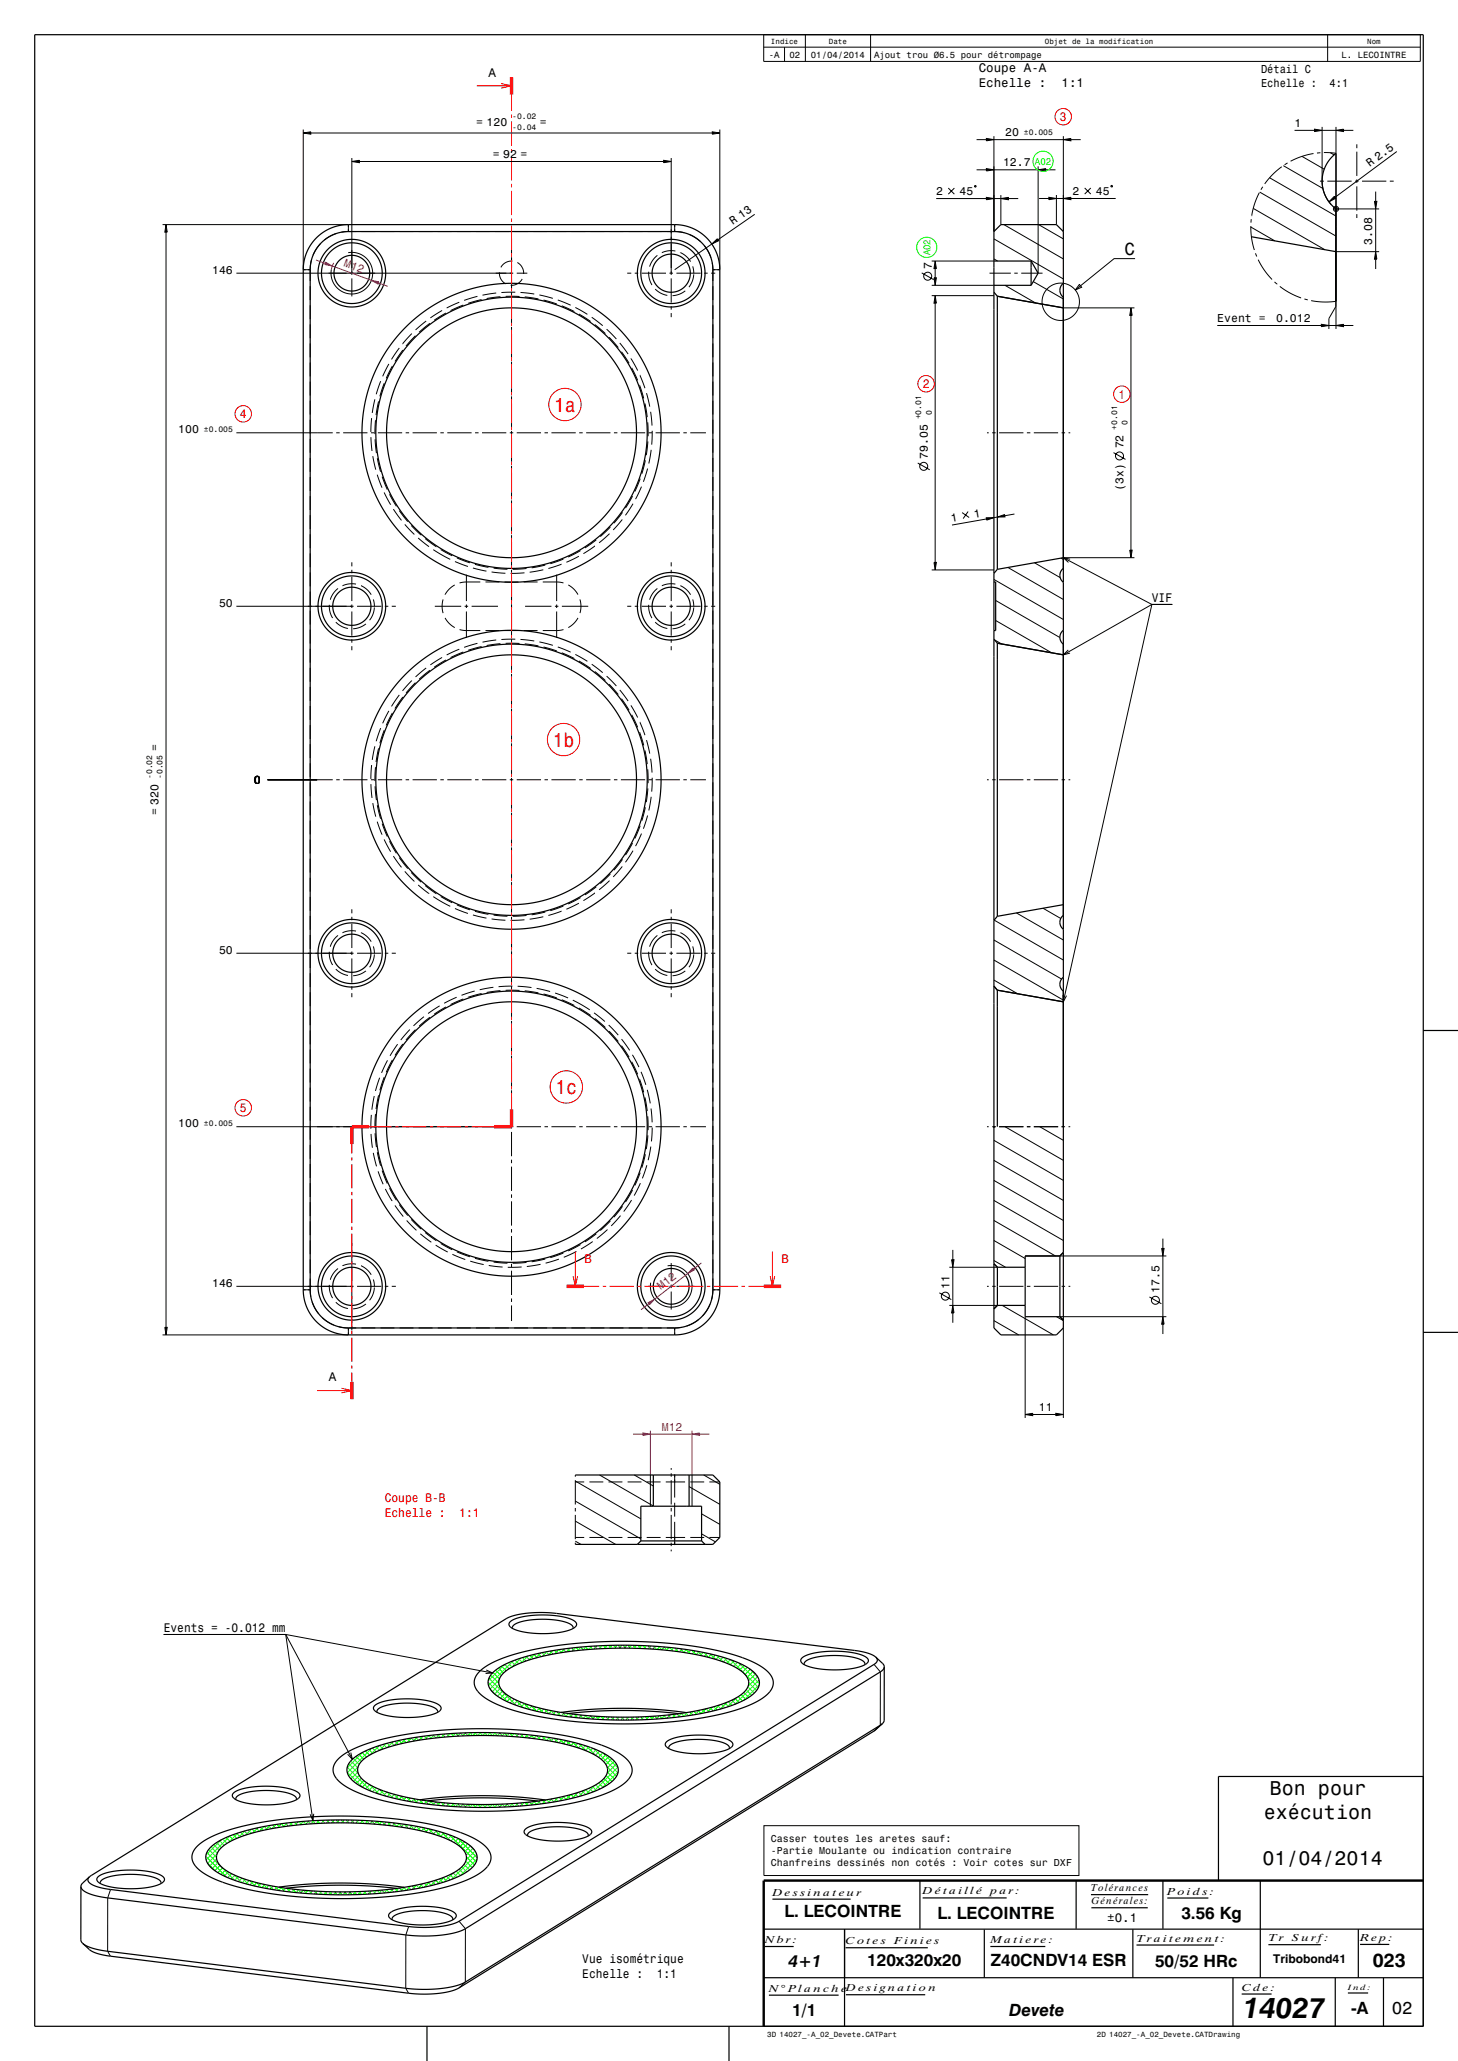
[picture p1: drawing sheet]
<svg xmlns="http://www.w3.org/2000/svg" width="420mm" height="594mm" viewBox="0 0 420 594" stroke-linecap="round" stroke-linejoin="round" font-family="sans-serif">
<defs><g id="words">
<text font-size="8.3" x="358.1" y="581.7">14027</text>
<g font-size="5.8" fill="#f00">
<text x="159.6" y="118.7">1a</text>
<text x="159.2" y="215.3">1b</text>
<text x="160" y="315.4">1c</text>
</g>
<g font-size="5.8">
<text x="365.8" y="517.2">Bon pour</text>
<text x="364" y="524.1">exécution</text>
<text x="363.6" y="537.6">01/04/2014</text>
</g>
<text font-size="5.6" x="395.5" y="566.9">023</text>
<g font-size="5">
<text x="323.9" y="73.3">C</text>
<text x="400.9" y="580.3">02</text>
</g>
<g font-size="4.9">
<text x="226" y="552.6">L. LECOINTRE</text>
<text x="270" y="553">L. LECOINTRE</text>
<text x="340.3" y="553">3.56 Kg</text>
<text x="227.2" y="567">4+1</text>
<text x="249.8" y="566.7">120x320x20</text>
<text x="285.5" y="566.7">Z40CNDV14 ESR</text>
<text x="332.7" y="566.9">50/52 HRc</text>
<text x="228.2" y="580.9">1/1</text>
<text x="290.7" y="581">Devete</text>
<text x="389.3" y="580.4">-A</text>
</g>
<g font-size="3.6">
<text x="140.7" y="22.1">A</text>
<text x="281.9" y="20.9">Coupe A-A</text>
<text x="281.9" y="25.2">Echelle :</text>
<text x="305.8" y="25.2">1:1</text>
<text x="331.8" y="173.4">VIF</text>
<text x="94.7" y="398.2">A</text>
<text x="47.2" y="470.2">Events = -0.012 mm</text>
<text x="319" y="554">±0.1</text>
<text x="167.7" y="565.9">Vue isométrique</text>
<text x="167.7" y="570.2">Echelle :</text>
<text x="189.2" y="570.2">1:1</text>
</g>
<g font-size="3.6" fill="#f00">
<text x="305.3" y="34.9">3</text>
<text x="265.8" y="111.9">2</text>
<text x="322.2" y="114.9">1</text>
<text x="69.1" y="120.6">4</text>
<text x="69.1" y="320.6">5</text>
<text x="168.4" y="364.1">B</text>
<text x="225.1" y="364.1">B</text>
<text x="110.8" y="432.9">Coupe B-B</text>
<text x="110.8" y="437.2">Echelle :</text>
<text x="132.3" y="437.2">1:1</text>
</g>
<text font-size="3.5" x="366.8" y="565.7">Tribobond41</text>
<g font-size="3.3">
<text x="363.3" y="21.1">Détail C</text>
<text x="363.3" y="25.1">Echelle :</text>
<text x="383" y="25.1">4:1</text>
<text x="137.2" y="36.2">= 120</text>
<text x="155.5" y="36.2">=</text>
<text x="289.6" y="39.2">20</text>
<text x="372.9" y="36.6">1</text>
<text x="142" y="45.5">= 92 =</text>
<text x="289" y="47.9">12.7</text>
<text x="394.6" y="48.2" transform="rotate(-37 394.6 48.2)">R 2.5</text>
<text x="269.7" y="56.2">2</text>
<text x="276.4" y="56.2">45</text>
<text x="309" y="56.2">2</text>
<text x="315.7" y="56.2">45</text>
<text x="211.1" y="64.9" transform="rotate(-35 211.1 64.9)">R 13</text>
<text x="395.3" y="70.5" transform="rotate(-90 395.3 70.5)">3.08</text>
<text x="268.4" y="77.5" transform="rotate(-90 268.4 77.5)">7</text>
<text x="61.1" y="78.9">146</text>
<text x="350.7" y="92.8">Event =</text>
<text x="367.6" y="92.8">0.012</text>
<text x="51.4" y="124.9">100</text>
<text x="323.6" y="129.3" transform="rotate(-90 323.6 129.3)">72</text>
<text x="267.2" y="132.3" transform="rotate(-90 267.2 132.3)">79.05</text>
<text x="323.6" y="141.5" transform="rotate(-90 323.6 141.5)">(3x)</text>
<text x="280.7" y="149.2" transform="rotate(-10 280.7 149.2)">1</text>
<text x="274.1" y="150.3" transform="rotate(-10 274.1 150.3)">1</text>
<text x="63.1" y="174.9">50</text>
<text x="45.7" y="216.6" transform="rotate(-90 45.7 216.6)">=</text>
<text x="75.1" y="223.6" transform="rotate(-180 75.1 223.6)">0</text>
<text x="45.7" y="234.9" transform="rotate(-90 45.7 234.9)">= 320</text>
<text x="63.1" y="274.9">50</text>
<text x="51.4" y="324.9">100</text>
<text x="61.1" y="370.9">146</text>
<text x="273.5" y="371.4" transform="rotate(-90 273.5 371.4)">11</text>
<text x="334" y="372.6" transform="rotate(-90 334 372.6)">17.5</text>
<text x="299.3" y="406.7">11</text>
</g>
<g font-size="3.3" fill="#800080">
<text x="98.9" y="76.8" transform="rotate(20 98.9 76.8)">M12</text>
<text x="190.4" y="371.8" transform="rotate(-38 190.4 371.8)">M12</text>
<text x="190.6" y="412.3">M12</text>
</g>
<g font-size="2.9" fill="#0f0">
<text x="298.1" y="47.5">A02</text>
<text x="268" y="73.6" transform="rotate(-90 268 73.6)">A02</text>
</g>
<g font-size="2.9">
<text x="222.1" y="531">Casser toutes les aretes sauf:</text>
<text x="222.1" y="534.4">-Partie Moulante ou indication contraire</text>
<text x="222.1" y="537.9">Chanfreins dessinés non cotés : Voir cotes sur DXF</text>
<text x="314.3" y="545.1">Tolérances</text>
<text x="222.5" y="546.4">D e s s i n a t e u r</text>
<text x="265.8" y="546">D é t a i l l é</text>
<text x="285.3" y="546">pa r :</text>
<text x="314.4" y="548.8">Générales:</text>
<text x="336.3" y="546">Po i d s :</text>
<text x="220.3" y="560">Nb r :</text>
<text x="243.6" y="560.4">C o t e s</text>
<text x="257.6" y="560.4">Fi n i e s</text>
<text x="285.3" y="560">Ma t i e r e :</text>
<text x="327.4" y="559.6">Tr a i t e m e n t :</text>
<text x="365.4" y="559.5">Tr</text>
<text x="372.2" y="559.5">S u r f:</text>
<text x="391.8" y="559.4">R e p:</text>
<text x="221.5" y="574">N° Pl a n c h e</text>
<text x="243.7" y="573.9">D e s i gn a t i o n</text>
<text x="357.7" y="573.7">C d e :</text>
</g>
<g font-size="2.6">
<text x="221.4" y="16.6">-A</text>
<text x="227.4" y="16.6">02</text>
<text x="233.6" y="16.6">01/04/2014</text>
<text x="251.8" y="16.6">Ajout trou Ø6.5 pour détrompage</text>
<text x="386.4" y="16.6">L. LECOINTRE</text>
</g>
<g font-size="2.3">
<text x="147.5" y="34.3">-0.02</text>
<text x="147.5" y="37.3">-0.04</text>
<text x="294.9" y="38.9">±0.005</text>
<text x="268.4" y="119.5" transform="rotate(-90 268.4 119.5)">0</text>
<text x="58.7" y="124.5">±0.005</text>
<text x="265.4" y="120.9" transform="rotate(-90 265.4 120.9)">+0.01</text>
<text x="321.8" y="123.9" transform="rotate(-90 321.8 123.9)">+0.01</text>
<text x="324.8" y="122.5" transform="rotate(-90 324.8 122.5)">0</text>
<text x="43.8" y="224.5" transform="rotate(-90 43.8 224.5)">-0.02</text>
<text x="46.8" y="224.5" transform="rotate(-90 46.8 224.5)">-0.05</text>
<text x="58.7" y="324.5">±0.005</text>
</g>
<g font-size="2.2">
<text x="222.1" y="12.6">Indice</text>
<text x="238.8" y="12.6">Date</text>
<text x="301" y="12.6">Objet de la modification</text>
<text x="393.8" y="12.6">Nom</text>
<text x="388.3" y="573.4">In d :</text>
<text x="221" y="587.1">3D 14027_-A_02_Devete.CATPart</text>
<text x="316" y="587.1">2D 14027_-A_02_Devete.CATDrawing</text>
</g>
</g></defs>
<g fill="none" stroke="#000" stroke-width=".29">
<path d="M87.4 38.3l2.1-.3v.7zM87.4 37.3v40.4h2M89.5 38.3h115.7M205.2 38l2.2 .3-2.2 .4zM207.4 37.3v40.4h-2M286.3 39.2v27.5M306.3 39.2v27.5M380.9 36.6v16.9l.8 2.8 1.8 2.6M384.9 36.6v58.2M101.4 46.5l2.1-.3v.7zM101.4 45.5v33.7M103.5 46.5h87.7"/>
<path d="M191.2 46.2l2.2 .3-2.2 .4zM193.4 45.5v33.7M288.3 56.2v8.5M299 47.9v30.8M304.3 56.2v8.5M362.8 55.6l-1.3 2.9-.9 3.7M362.9 55.4l21.9 12.6M363.8 53.8l-.6 .9M365.7 51.2l19.1 11M369.2 48.1l-2.6 2.2-2.3 2.7M369.7 47.7l11.4 6.6M370.9 47l-.8 .5"/>
<path d="M375.1 45.1l6.4 3.7M378.4 44.2l-3.2 .8-3.4 1.5M380.2 52.2h1.2M380.4 44l-1 .1M381.4 44l3.5 .2M382.4 52.2h7M383.2 44l1.1 .6M390.4 52.2h1M390.9 41.6v1.1M390.9 43.7v7M390.9 51.7v1M390.9 53.7v7"/>
<path d="M392.4 52.2h7M400.4 52.2h1.1M46.8 64.7h53.6v2M47.8 64.7l.4 2.2h-.7zM47.8 66.9v315.7M68.1 78.7h79.8M89.4 77.7v3.3M89.7 75l-.3 2.7M92.3 70.2l-1.2 1.6-.9 1.8M96.9 67.3l-1.8 .8-1.7 1.1M100.3 72.8a6 6 0 0 1 7 5.6 6 6 0 0 1-6.3 6.3 6 6 0 0 1-5.6-7M100.4 66.7l-2 .2"/>
<path d="M100.4 66.7h2.2M104.1 66.7h4M109.6 66.7h4M115.1 66.7h4M120.6 66.7h4M126.1 66.7h4M131.6 66.7h4M137.1 66.7h4M142.6 66.7h4M143.9 78.5a3.5 3.5 0 0 0 1.8 3.3M147.4 68.7v4.5M147.4 74.2v9.1"/>
<path d="M147.6 75.2a3.5 3.5 0 0 0-3.3 1.9M148.1 66.7h4M148.9 78.7h3M149 75.7a3.5 3.5 0 0 1 1.8 3.3M153.6 66.7h4M159.1 66.7h4M164.6 66.7h4M170.1 66.7h4M175.6 66.7h4M180.7 78.7h1.2M181.1 66.7h4M182.9 78.7h1"/>
<path d="M184.9 78.7h7M186.6 66.7h4M186.9 78.3a6.5 6.5 0 0 0 .9 3.8M189.4 73.6a6.5 6.5 0 0 0-2.3 3.2M192.1 66.7h2.3M192.9 78.7h1M194.4 66.7l2.7 .4M194.4 64.7v2M194.6 72.3a6.5 6.5 0 0 0-4 .5M194.9 78.7h7M196 72.8a6.5 6.5 0 0 1 2.9 2.6M198.5 67.6l1.8 .9 1.6 1.2"/>
<path d="M199.5 76.8l.4 2M199.8 79.1a6.5 6.5 0 0 1-1.3 3.7M202.9 78.7h1M202.9 70.8l1.1 1.7 .8 1.8M204.9 78.7h1.1M205 70.3l1.6-1.5 .4 .6zM205 70.3l-10.6 7.4M205.2 75.7l.2 2M205.4 77.7v3.3M217.4 61.8l-10.6 7.3M268.4 75.2h17.9M285 78.7h6.2"/>
<path d="M286.3 68.8l20 11.6M286.3 74.6l1.1 .6M289.2 64.7l17.1 9.9M292.2 78.7h1M294.2 78.7h6.1M299.2 64.7l7.1 4.1M360.3 65.2l.2 3.5 .8 3.4M360.3 65.4l6.9 4M360.4 63.2v1M361 60.1l20.6 11.9M361.7 73l.3 .9M362.4 74.8l1.8 3.1 2.2 2.7"/>
<path d="M384.8 72.5v15.8l-2 3.5v3M384.9 72.5h12.4M384.9 60.2h12.4M390.9 61.7v1.1M89.4 82.5v4M89.4 88v4M89.4 93.5v4M89.4 99v4M101.4 80.2v5.2M118.6 96.1l-2.6 3M119.7 96.8l-2.7 2.9M122.8 92.5l-3.1 2.6"/>
<path d="M123.8 93.2l-3 2.5M127.4 89.5l-3.4 2.1M128.5 90.2l-3.4 2.1M132.3 87.1l-3.6 1.7M133.5 87.9l-3.7 1.6M137.5 85.4l-3.8 1.2M138.7 86.3l-3.8 1.1M142.9 84.4l-3.9 .7M144.2 85.5l-4 .5M145.7 85.4h4M147.4 84.2v1M147.4 86.2v7"/>
<path d="M147.4 94.2v1M147.4 96.2v7M148.4 84.2l-4 .1M149.9 84.3l4 .4M150.4 80.4a3.5 3.5 0 0 1-3.3 1.8M151.2 85.6l3.9 .6M155.4 85l3.9 1M156.6 86.5l3.8 1.1M160.7 86.5l3.7 1.5M161.8 88.1l3.7 1.7M165.7 88.6l3.5 2M166.8 90.5l3.3 2.2"/>
<path d="M170.5 91.4l3.1 2.5M171.4 93.5l3 2.6M174.7 94.9l2.9 2.8M175.5 97.2l2.6 3M178.5 98.8l2.4 3.2M188.7 83.3a6.5 6.5 0 0 0 3.5 1.8M193.4 80.2v7M193.4 88.2v1M193.4 90.2v1.2M197.4 83.8a6.5 6.5 0 0 1-3.7 1.4M205.4 82.5v4M205.4 88v4"/>
<path d="M205.4 93.5v4M205.4 99v4M268.4 85.2h17.9M268.4 82.2h17.9M289.5 82.2l8.8 5.1M297.6 81.2l8.7 5M306.3 88.7h20.5M367.2 81.3l.7 .6M368.7 82.5l2.9 2 3.2 1.4M375.8 86.2l.9 .2M377.7 86.6l3.5 .4 3.5-.1M384.9 86.8l-.2 .1"/>
<path d="M89.4 104.5v4M89.4 110v4M89.4 115.5v4M108 115.1l-.8 3.9M109.1 115.7l-.8 3.9M109.7 109.9l-1.3 3.7M110.7 110.4l-1.3 3.8M112 104.9l-1.8 3.6M113 105.5l-1.7 3.6M115 100.3l-2.2 3.3M116.1 100.9l-2.3 3.3M147.4 104.2v1"/>
<path d="M147.4 106.2v7M147.4 114.2v1M147.4 116.2v7M179 101.4l2.2 3.3M181.8 103.3l1.9 3.5M182 106l1.7 3.6M184.2 111l1.2 3.8M184.3 108.2l1.5 3.7M185.8 116.3l.7 3.9M186.2 113.3l1 3.9M187.4 118.7l.4 4M205.4 104.5v4"/>
<path d="M205.4 110v4M205.4 115.5v4M68.1 124.7h27.8M89.4 121v4M89.4 126.5v4M89.4 132v4M89.4 137.5v4M96.9 124.7h1M98.9 124.7h7M106.8 126l.4 4M106.9 124.7h1M107.1 120.5l-.3 4"/>
<path d="M107.4 131.5l.8 3.9M108 126.6l.4 4M108.2 121.1l-.2 4M108.7 136.8l1.3 3.8M108.7 132.1l.9 3.9M108.9 124.7h7M110.1 137.4l1.5 3.7M116.9 124.7h1M118.9 124.7h7M126.9 124.7h1M128.9 124.7h7M136.9 124.7h1"/>
<path d="M138.9 124.7h7M146.9 124.7h1M147.4 124.2v1M147.4 126.2v7M147.4 134.2v1M147.4 136.2v7M148.9 124.7h7M156.9 124.7h1M158.9 124.7h7M166.9 124.7h1M168.9 124.7h7M176.9 124.7h1"/>
<path d="M178.9 124.7h7M184.4 138l-1.5 3.7M185.9 132.7l-1 3.8M186.5 135l-1.2 3.9M186.6 121.7l.1 4M186.6 127.2l-.4 4M186.9 124.7h1M187.6 129.6l-.7 4M187.9 124.2l-.2 4M188.9 124.7h7M196.9 124.7h1M198.9 124.7h4.5"/>
<path d="M205.4 121v4M205.4 126.5v4M205.4 132v4M205.4 137.5v4M284.3 124.7h.5M285.8 124.7h1M287.8 124.7h7M295.8 124.7h1M297.8 124.7h7M305.8 124.7h1M307.8 124.7h.5M89.4 143v4"/>
<path d="M89.4 148.5v4M89.4 154v4M89.4 159.5v4M110.7 141.9l1.8 3.6M112.2 142.5l2 3.4M113.3 146.7l2.4 3.3M115 147.2l2.5 3.1M116.6 151.1l2.8 2.9M118.5 151.5l2.8 2.8M120.5 155.1l3.1 2.5M122.5 155.2l3.2 2.4M124.8 158.4l4.9 2.8"/>
<path d="M127 158.4l3.3 1.8M147.4 144.2v1M147.4 146.2v7M147.4 154.2v1M147.4 156.2v7M167.2 158.7l-3.5 1.8M171.4 157.4l-3.3 2.2M171.8 155.6l-3.3 2.3M175.6 153.8l-3 2.6M175.8 151.9l-2.9 2.8M179.3 149.7l-2.7 3M179.3 147.7l-2.5 3.1"/>
<path d="M182.2 143l-2 3.4M182.4 145.2l-2.2 3.3M184.8 140.3l-1.7 3.6M205.4 143v4M205.4 148.5v4M205.4 154v4M205.4 159.5v4M68.1 174.7h33.8M89.4 165v4M89.4 170.5v4M89.4 176v4M94.9 174.3a6.5 6.5 0 0 0 .9 3.8"/>
<path d="M96.7 179.3a6.5 6.5 0 0 0 3.5 1.8M97.4 169.6a6.5 6.5 0 0 0-2.3 3.2M101.4 162.1v1.1M101.4 164.2v1M101.4 166.2v7M101.4 174.2v1M101.4 176.2v7M102.6 168.3a6.5 6.5 0 0 0-4 .5M102.9 174.7h7M104 168.8a6.5 6.5 0 0 1 2.9 2.6M105.4 179.8a6.5 6.5 0 0 1-3.7 1.4M107.5 172.8l.4 2"/>
<path d="M107.8 175.1a6.5 6.5 0 0 1-1.3 3.7M110.9 174.7h1M112.9 174.7h1.1M125.3 174.7h7.6M127.6 172.8a7 7 0 0 0 0 3.9M128.2 178.1a6.9 6.9 0 0 0 2.8 2.8M131 168.6a7 7 0 0 0-2.8 2.8M131.1 161.8l3.7 1.5M131.6 160.8l3.8 1.4M133.9 174.7h1M134.4 165.6v7.6M134.4 174.2v1"/>
<path d="M134.4 176.2v7.6M135.9 174.7h7.6M136.2 163.7l3.9 .9M136.8 162.6l3.9 .9M138.4 167.7h-4.3l-1.7 .3M139.9 167.7h4M141.6 164.8l4 .4M142.2 163.7l4 .4M145.4 167.7h4M147.4 164.2v1M147.4 166.2v7M147.4 174.2v1"/>
<path d="M147.4 176.2v7M150.9 167.7h4M151.1 165.1l-4 .2M151.3 174.7h7.6M151.7 163.8l-4 .3M156.4 167.7h4.4l1.5 .3M156.5 164.2l-3.9 .7M157.1 162.9l-3.9 .8M159.9 174.7h1M160.4 165.6v7.6M160.4 174.2v1M160.4 176.2v7.6"/>
<path d="M161.8 162.6l-3.8 1.2M161.9 174.7h7.6M162.3 161.1l-3.8 1.4M163.7 168.6a7 7 0 0 1 2.8 2.8M166.5 178.1a7 7 0 0 1-2.8 2.8M166.8 160.3l-3.6 1.8M167.1 172.8a7 7 0 0 1 0 3.9M180.7 174.7h1.2M182.9 174.7h1M184.9 174.7h7M186.9 174.3a6.5 6.5 0 0 0 .9 3.8M188.7 179.3a6.6 6.6 0 0 0 3.5 1.8"/>
<path d="M189.4 169.6a6.5 6.5 0 0 0-2.3 3.2M192.9 174.7h1M193.4 162.1v1.1M193.4 164.2v1M193.4 166.2v7M193.4 174.2v1M193.4 176.2v7M194.6 168.3a6.5 6.5 0 0 0-4 .5M194.9 174.7h7M196 168.8a6.5 6.5 0 0 1 2.9 2.6M197.4 179.8a6.5 6.5 0 0 1-3.7 1.4M199.5 172.8l.4 2"/>
<path d="M199.8 175.1a6.5 6.5 0 0 1-1.3 3.7M202.9 174.7h1M204.9 174.7h1.1M205.4 165v4M205.4 170.5v4M205.4 176v4M268.4 164.3h17.9M286.3 167l20 11.5M286.8 173.1l18.5 10.6M286.8 178.8l16.1 9.3M290.3 163.6l16 9.2M298 162.2l7.4 4.3"/>
<path d="M305.7 160.8l.6 .4M306.3 160.7h20.5M89.4 181.5v4M89.4 187v4M89.4 192.5v4M89.4 198v4M101.4 184.2v1M101.4 186.2v1.2M118.6 196.1l-2.6 3M119.7 196.8l-2.7 2.9M122.8 192.5l-3.1 2.6M123.8 193.2l-3 2.5"/>
<path d="M127.4 189.5l-3.4 2.1M128.5 190.2l-3.4 2.1M132.3 187.1l-3.6 1.7M132.4 181.5l1.7 .2h4.3M133.5 187.9l-3.7 1.6M137.5 185.4l-3.8 1.2M138.7 186.3l-3.8 1.1M139.9 181.7h4M142.9 184.4l-3.9 .7M144.2 185.5l-4 .5M145.4 181.7h4M145.7 185.4h4"/>
<path d="M147.4 184.2v1M147.4 186.2v7M147.4 194.2v1M147.4 196.2v7M148.4 184.2l-4 .1M149.9 184.3l4 .4M150.9 181.7h4M151.2 185.6l3.9 .6M155.4 185l3.9 1M156.6 186.5l3.8 1.1M160.7 186.5l3.7 1.5M161.8 188.1l3.7 1.7"/>
<path d="M162.3 181.5l-1.7 .2h-4.2M165.7 188.6l3.5 2M166.8 190.5l3.3 2.2M170.5 191.4l3.1 2.5M171.4 193.5l3 2.6M174.7 194.9l2.9 2.8M175.5 197.2l2.6 3M178.5 198.9l2.4 3.1M193.4 184.2v1M193.4 186.2v1.2M205.4 181.5v4M205.4 187v4"/>
<path d="M205.4 192.5v4M205.4 198v4M286.5 184.4l2 1.2M89.4 203.5v4M89.4 209v4M89.4 214.5v4M89.4 220v4M108 215.1l-.8 3.9M109.1 215.7l-.8 3.9M109.7 209.8l-1.3 3.8M110.7 210.4l-1.3 3.8M112 204.9l-1.8 3.6"/>
<path d="M113 205.5l-1.7 3.6M115 200.3l-2.2 3.3M116.1 200.9l-2.3 3.3M147.4 204.2v1M147.4 206.2v7M147.4 214.2v1M147.4 216.2v7M179 201.4l2.2 3.3M181.8 203.3l1.9 3.5M182 206l1.7 3.6M184.2 211l1.2 3.8M184.3 208.2l1.5 3.7"/>
<path d="M185.8 216.3l.7 3.9M186.2 213.3l1 3.9M187.4 218.7l.4 4M205.4 203.5v4M205.4 209v4M205.4 214.5v4M205.4 220v4M77.1 224.7h18.8M89.4 225.5v4M89.4 231v4M89.4 236.5v4M96.9 224.7h1"/>
<path d="M98.9 224.7h7M106.8 226l.4 4M106.9 224.7h1M107.1 220.5l-.3 4M107.4 231.5l.8 3.9M108 226.6l.4 4M108.2 221.1l-.2 4M108.7 236.8l1.3 3.8M108.7 232.1l.9 3.9M108.9 224.7h7M110.1 237.4l1.5 3.7M116.9 224.7h1"/>
<path d="M118.9 224.7h7M126.9 224.7h1M128.9 224.7h7M136.9 224.7h1M138.9 224.7h7M146.9 224.7h1M147.4 224.2v1M147.4 226.2v7M147.4 234.2v1M147.4 236.2v7M148.9 224.7h7M156.9 224.7h1"/>
<path d="M158.9 224.7h7M166.9 224.7h1M168.9 224.7h7M176.9 224.7h1M178.9 224.7h7M184.4 238l-1.5 3.7M185.9 232.7l-1 3.8M186.5 235l-1.2 3.9M186.6 221.7l.1 4M186.6 227.2l-.4 4M186.9 224.7h1M187.6 229.6l-.7 4"/>
<path d="M187.9 224.2l-.2 4M188.9 224.7h7M196.9 224.7h1M198.9 224.7h4.5M205.4 225.5v4M205.4 231v4M205.4 236.5v4M284.3 224.7h.5M285.8 224.7h1M287.8 224.7h7M295.8 224.7h1M297.8 224.7h7"/>
<path d="M305.8 224.7h1M307.8 224.7h.5M89.4 242v4M89.4 247.5v4M89.4 253v4M89.4 258.5v4M110.7 241.9l1.8 3.6M112.2 242.5l2 3.4M113.3 246.7l2.4 3.3M115 247.2l2.5 3.1M116.6 251.1l2.8 2.9M118.5 251.5l2.8 2.8"/>
<path d="M120.5 255.1l3.1 2.5M122.5 255.2l3.2 2.4M124.8 258.4l4.9 2.8M127 258.4l3.3 1.8M147.4 244.2v1M147.4 246.2v7M147.4 254.2v1M147.4 256.2v7M167.2 258.7l-3.5 1.8M171.4 257.4l-3.3 2.2M171.8 255.6l-3.3 2.3M175.6 253.8l-3 2.6"/>
<path d="M175.8 251.9l-2.9 2.8M179.3 249.7l-2.7 3M179.3 247.7l-2.5 3.1M182.2 243l-2 3.4M182.4 245.2l-2.2 3.3M184.8 240.2l-1.7 3.7M205.4 242v4M205.4 247.5v4M205.4 253v4M205.4 258.5v4M68.1 274.7h33.8M89.4 264v4"/>
<path d="M89.4 269.5v4M89.4 275v4M94.9 274.3a6.5 6.5 0 0 0 .9 3.8M96.7 279.3a6.5 6.5 0 0 0 3.5 1.8M97.4 269.6a6.5 6.5 0 0 0-2.3 3.2M101.4 262.1v1.1M101.4 264.2v1M101.4 266.2v7M101.4 274.2v1M101.4 276.2v7M102.6 268.3a6.5 6.5 0 0 0-4 .5M102.9 274.7h7"/>
<path d="M104 268.8a6.5 6.5 0 0 1 2.9 2.6M105.4 279.8a6.5 6.5 0 0 1-3.7 1.4M107.5 272.8l.4 2M107.8 275.1a6.5 6.5 0 0 1-1.3 3.7M110.9 274.7h1M112.9 274.7h1.1M131.1 261.8l3.7 1.5M131.6 260.8l3.8 1.4M136.2 263.7l3.9 .9M136.8 262.6l3.9 .9M141.6 264.9l4 .3M142.2 263.7l4 .4"/>
<path d="M147.4 264.2v1M147.4 266.2v7M147.4 274.2v1M147.4 276.2v7M151.1 265.1l-4 .2M151.7 263.8l-4 .3M156.5 264.2l-3.9 .7M157.1 262.9l-3.9 .8M161.8 262.6l-3.8 1.2M162.3 261.1l-3.8 1.4M166.8 260.3l-3.6 1.8M180.7 274.7h1.2"/>
<path d="M182.9 274.7h1M184.9 274.7h7M186.9 274.3a6.5 6.5 0 0 0 .9 3.8M188.7 279.3a6.5 6.5 0 0 0 3.5 1.8M189.4 269.6a6.5 6.5 0 0 0-2.3 3.2M192.9 274.7h1M193.4 262.1v1.1M193.4 264.2v1M193.4 266.2v7M193.4 274.2v1M193.4 276.2v7M194.6 268.3a6.5 6.5 0 0 0-4 .5"/>
<path d="M194.9 274.7h7M196 268.8a6.5 6.5 0 0 1 2.9 2.6M197.4 279.8a6.5 6.5 0 0 1-3.7 1.4M199.5 272.8l.4 2M199.8 275.1a6.5 6.5 0 0 1-1.3 3.7M202.9 274.7h1M204.9 274.7h1.1M205.4 264v4M205.4 269.5v4M205.4 275v4M286.3 270.9l19.5 11.3M286.3 276.7l20 11.5"/>
<path d="M286.4 265.2l19.9 11.5M292.8 263.1l13.5 7.8M300.5 261.8l5.1 2.9M89.4 280.5v4M89.4 286v4M89.4 291.5v4M89.4 297v4M101.4 284.2v1M101.4 286.2v1.2M118.1 296.7l-2.7 3M119.7 296.8l-2.7 2.9M122.1 293l-3 2.7"/>
<path d="M123.8 293.2l-3 2.5M126.6 289.9l-3.3 2.2M128.5 290.2l-3.4 2.1M131.5 287.4l-3.6 1.8M133.5 287.9l-3.7 1.6M136.7 285.6l-3.8 1.3M138.7 286.3l-3.8 1.1M142.1 284.5l-3.9 .8M144.2 285.5l-4 .5M145.7 285.4h4M147.4 284.2v1M147.4 286.2v7"/>
<path d="M147.4 294.2v1M147.4 296.2v7M147.6 284.2l-4 .2M149.1 284.2l4 .4M151.2 285.6l3.9 .6M154.6 284.9l3.9 .9M156.6 286.5l3.8 1.1M159.9 286.2l3.7 1.4M161.8 288.1l3.7 1.7M165 288.3l4.9 2.8M166.8 290.5l3.3 2.2M171.1 291.9l3.1 2.5"/>
<path d="M171.4 293.5l3 2.6M175.3 295.4l2.8 2.9M175.5 297.2l2.6 3M179.1 299.5l2.3 3.2M193.4 284.2v1M193.4 286.2v1.2M205.4 280.5v4M205.4 286v4M205.4 291.5v4M205.4 297v4M286.3 282.5l6.8 3.9M89.4 302.5v4"/>
<path d="M89.4 308v4M89.4 313.5v4M89.4 319v4M107.8 315.9l-.7 3.9M109.1 315.7l-.8 3.9M109.4 310.6l-1.2 3.8M110.7 310.4l-1.3 3.8M111.6 305.6l-1.7 3.6M113 305.5l-1.7 3.6M114.5 300.9l-2.1 3.4M116.1 300.9l-2.3 3.3M147.4 304.2v1"/>
<path d="M147.4 306.2v7M147.4 314.2v1M147.4 316.2v7M179 301.4l2.2 3.3M182 306l1.7 3.6M182.2 304l1.9 3.5M184.2 311l1.2 3.8M184.7 308.9l1.3 3.8M185.8 316.3l.7 3.9M186.5 314.1l.8 3.9M187.5 319.5l.4 4M205.4 302.5v4"/>
<path d="M205.4 308v4M205.4 313.5v4M205.4 319v4M68.1 324.7h79.8M89.4 324.5v4M89.4 330v4M89.4 335.5v4M106.9 326.8l.4 4M107 321.3l-.2 4M107.5 332.3l1 3.9M108 326.6l.4 4M108.2 321.1l-.2 4"/>
<path d="M108.7 332.1l.9 3.9M108.9 337.6l1.5 3.7M110.1 337.4l1.5 3.7M147.4 324.2v1M147.4 326.2v7M147.4 334.2v1M147.4 336.2v7M148.9 324.7h7M156.9 324.7h1M158.9 324.7h7M166.9 324.7h1M168.9 324.7h7"/>
<path d="M176.9 324.7h1M178.9 324.7h7M184.4 338l-1.5 3.7M185.9 332.7l-1 3.8M186.3 335.8l-1.3 3.8M186.6 321.7l.1 4M186.6 327.2l-.4 4M186.9 324.7h1M187.5 330.5l-.8 3.9M187.9 325l-.2 4M188.9 324.7h7M196.9 324.7h1"/>
<path d="M198.9 324.7h4.5M205.4 324.5v4M205.4 330v4M205.4 335.5v4M284.3 324.7h.5M285.8 324.7h1M286.3 328.7l20 11.5M286.3 334.4l20 11.6M287.8 324.7h7M289.5 324.7l16.8 9.7M295.8 324.7h1M297.8 324.7h7"/>
<path d="M299.5 324.7l6.8 4M305.8 324.7h1M307.8 324.7h.5M89.4 341v4M89.4 346.5v4M89.4 352v4M89.4 357.5v4M101.4 358.1v1.1M111 342.7l2 3.5M112.2 342.5l2 3.4M113.8 347.4l2.4 3.2M115 347.2l2.5 3.1"/>
<path d="M117.2 351.8l2.8 2.8M118.5 351.5l2.8 2.8M121.1 355.6l3.2 2.4M122.5 355.2l3.2 2.4M125.5 358.9l3.5 1.9M127 358.4l3.3 1.8M147.4 344.2v1M147.4 346.2v7M147.4 354.2v1M147.4 356.2v7M167.2 358.7l-3.5 1.8M170.7 357.8l-3.3 2.2"/>
<path d="M171.8 355.6l-3.3 2.3M175 354.4l-3.1 2.6M175.8 351.9l-2.9 2.8M178.8 350.4l-2.7 2.9M179.3 347.7l-2.5 3.1M181.9 345.9l-2.2 3.3M182.2 343l-2 3.4M184.5 341l-1.8 3.6M205.4 341v4M205.4 346.5v4M205.4 352v4M205.4 357.5v4"/>
<path d="M286.3 340.2l20 11.6M286.3 346l20 11.5M286.3 351.8l17.7 10.2M286.3 357.5l9 5.2M68.1 370.7h33.8M87.4 371.7h2M89.4 371.7l.1 2M89.4 363v4M89.4 368.5v3.2M89.9 375.2l.8 1.8 1.1 1.7M92.8 379.8l1.6 1.2 1.8 .9M94.9 370.3a6.5 6.5 0 0 0 .9 3.8"/>
<path d="M96.7 375.3a6.5 6.5 0 0 0 3.5 1.8M97.4 365.6a6.5 6.5 0 0 0-2.3 3.2M101.4 360.2v1M101.4 362.2v7M101.4 370.2v1M101.4 372.2v7M102.6 364.3a6.5 6.5 0 0 0-4 .5M102.9 370.7h7M104 364.8a6.5 6.5 0 0 1 2.9 2.6M105.4 375.8a6.5 6.5 0 0 1-3.7 1.4M107.5 368.8l.4 2M107.8 371.1a6.5 6.5 0 0 1-1.3 3.7"/>
<path d="M110.9 370.7h1M112.9 370.7h1.1M130.3 361.5l3.7 1.5M131.6 360.8l3.8 1.4M135.5 363.5l3.8 1M136.8 362.6l3.9 .9M140.8 364.7l4 .5M142.2 363.7l4 .4M147.4 364.2v1M147.4 366.2v7M147.4 374.2v1M147.4 376.2v4.5"/>
<path d="M150.3 365.2h-4M151.7 363.8l-4 .3M155.7 364.4l-3.9 .6M157.1 362.9l-3.9 .8M161 362.9l-3.8 1.2M162.3 361.1l-3.8 1.4M166 360.7l-3.6 1.7M186.7 370.7h5.2M192.3 364.8a6 6 0 0 1 7 5.6 6 6 0 0 1-6.3 6.3 6 6 0 0 1-5.6-7M192.9 370.7h1M193.4 364v5.2M193.4 370.2v1"/>
<path d="M193.4 372.2v5.2M194.9 370.7h5.1M204.5 375.9l-.9 1.8-1.2 1.6M205.4 371.7l-.4 2.8M205.4 371.7h2M205.4 363v4M205.4 368.5v3.2M273.5 376.2h13.8M273.5 365.2h13.8M284.3 370.7h.5M285.8 370.7h1M286.3 363.3l3.4 1.9"/>
<path d="M287.8 370.7h7M288.7 376.2l14.7 8.5M295.3 379.5v29.2M295.8 370.7h1M297.8 370.7h7M304.4 379.5l1.9 1.1M305.3 379.5h30.7M305.3 362h30.7M305.8 370.7h1M307.8 370.7h.5M47.5 382.6h.7l-.4 2.1zM97.6 382.4l2.8 .3"/>
<path d="M100.4 382.7v2h-53.6M100.4 382.7h2.2M101.4 380.2v1M101.4 382.2v1.2M104.1 382.7h4M109.6 382.7h4M115.1 382.7h4M120.6 382.7h4M126.1 382.7h4M131.6 382.7h4M137.1 382.7h4M142.6 382.7h4"/>
<path d="M148.1 382.7h4M153.6 382.7h4M159.1 382.7h4M164.6 382.7h4M170.1 382.7h4M175.6 382.7h4M181.1 382.7h4M186.6 382.7h4M192.1 382.7h2.3M194.4 382.7v2M196.3 382.6l-1.9 .1M201.3 380.3l-1.7 1.1-1.8 .8"/>
<path d="M286.3 380.6l7.1 4.1M306.3 382.7v26M165.7 426.9l18.9 10.8M165.7 432.6l18.9 10.9M165.7 438.4l11.7 6.7M165.7 425.1v.5M165.7 426.6v7M165.7 434.6v1M165.7 436.6v7M165.7 427.1h2.6M169.8 427.1h4M172.7 425.1l15.5 9"/>
<path d="M175.3 427.1h4M180.8 427.1h4M182.7 425.1l5.5 3.2M186.3 427.1h4M187.4 425.1v9M191.8 427.1h5.6M193.4 423.1v.5M193.4 424.6v1M193.4 426.6v7M193.4 434.6v1M193.4 436.6v7M194.4 424.9v6.7"/>
<path d="M194.4 433.1v4M194.4 438.6v6.7M198.5 428.5l8.9 5.1M198.9 427.1h4M199.4 425.1v9M202.1 436.3l5.3 3M202.7 425.1l4.7 2.7M204.4 427.1h3M165.7 444.2l1.7 .9M165.7 444.6v.5M165.7 443.1h2.6M169.8 443.1h4"/>
<path d="M175.3 443.1h4M180.8 443.1h4M186.3 443.1h4M191.8 443.1h5.6M193.4 444.6v1M193.4 446.6v.5M198.9 443.1h4M202.1 442.1l4 2.3M204.4 443.1h3M251.8 479.7l1.8 2.1v15.4l-1.8 1.7M220.1 526.2h90.7v14.3h-90.7zM31.8 544.6l-.8 2.4v15.4l.8 1.4"/>
<path d="M117.7 555.2l-.8 2.5v15.3l.8 1.5M132.2 553.7l1.9 2.2-.1 15.3-1.8 1.7"/>
<circle cx="384.9" cy="60.2" r=".38"/>
<circle cx="384.9" cy="60.2" r=".75"/>
<circle cx="305.6" cy="87" r="5.4"/>
</g>
<g fill="none" stroke="#0f0" stroke-width=".29">
<path d="M145.4 479.7l-4.8 4.8M145.4 479.7l1.2 1.3M146.4 479.3l1.1 1.1M147.3 478.8l1.2 1.2M147.9 478.6l-7.2 7.2M148.4 478.5l1 1M149.4 478.1l1 1M150.1 477.9l-2.6 2.6M150.5 477.7l1 1M151.6 477.4l.9 1M152.1 477.3l-2 2M152.7 477.1l.9 1"/>
<path d="M153.8 476.8l.9 1M154 476.8l-1.7 1.7M155 476.6l.9 .9M155.8 476.4l-1.5 1.5M156.1 476.3l.9 .9M157.3 476.1l.9 .9M157.6 476l-1.4 1.4M158.5 475.9l.9 .8M159.3 475.7l-1.3 1.3M159.7 475.7l.9 .8M161.8 476.3l-.8-.8-1.2 1.1M162.2 475.3l.8 .8"/>
<path d="M162.6 475.2l-1.1 1.2M163.4 475.1l.8 .9M164.2 475l-1.1 1.1M164.7 475l.8 .8M165.8 474.8l-1 1.1M166 474.8l.8 .9M167.2 474.7l.9 .8M167.4 474.7l-1 1M168.6 474.6l.8 .8M168.9 474.6l-.9 .9M169.9 474.5l.8 .8M170.4 474.5l-.9 .9"/>
<path d="M171.2 474.4l.8 .8M172 474.4l-1 .9M172.5 474.3l.9 .9M173.4 474.3l-.9 .9M173.9 474.3l.8 .8M174.9 474.2l-.9 .9M175.3 474.2l.8 .9M176.4 474.2l-.9 .9M176.6 474.2l.9 .8M177.8 474.2l-.9 .8M178 474.2l.9 .8M179.2 474.2l-.8 .8"/>
<path d="M179.4 474.2l.9 .8M180.6 474.2l-.8 .8M180.9 474.2l.8 .8M182 474.2l-.8 .8M182.3 474.2l.9 .9M183.4 474.2l-.8 .9M183.8 474.2l.8 .9M184.8 474.3l-.9 .8M185.2 474.3l.9 .9M186.1 474.3l-.8 .9M186.7 474.4l.9 .9M187.5 474.4l-.8 .8"/>
<path d="M188.2 474.5l.9 .9M188.8 474.5l-.8 .8M189.7 474.5l1 1M190.1 474.6l-.8 .8M191.3 474.7l1 1M191.4 474.7l-.8 .8M192.7 474.8l-.8 .8M192.8 474.8l1 1M194 474.9l-.8 .9M194.4 475l1.1 1.1M195.3 475.1l-.8 .8M196 475.2l1.1 1.1"/>
<path d="M196.5 475.3l-.8 .8M197.6 475.4l1.2 1.2M197.8 475.4l-.9 .9M199 475.6l-.8 .9M199.3 475.7l1.2 1.2 .9-.9M200.2 475.8l-.9 .9M201 476l1.3 1.3M202.6 476.3l-.9 .8M202.8 476.3l1.4 1.4M203.8 476.5l-.9 .9M204.6 476.7l1.6 1.6 1-1M204.9 476.8l-.9 .9"/>
<path d="M206.1 477l-1 1M206.5 477.1l1.8 1.9M208.3 477.6l-1 1M208.4 477.7l2.3 2.3M209.3 478l-1 1M210.4 478.3l-1 1.1M210.5 478.4l8 7.9M211.4 478.7l-1.1 1.1M212.4 479.1l-1.1 1.2M212.9 479.3l5.9 5.9M213.4 479.6l-1.2 1.2M126 499.9l.8 .9"/>
<path d="M126.6 499.9l-1 1M127.3 499.8l.8 .8M128.2 499.7l-1 1M128.6 499.7l.8 .8M129.7 499.6l-.9 1M129.9 499.6l.9 .9M131.2 499.6l-.9 .9M131.3 499.5l.8 .9M132.6 499.5l.8 .8M132.7 499.5l-.9 .9M134 499.4l.8 .9M134.2 499.4l-.9 .9"/>
<path d="M135.6 499.4l-.9 .9M137.1 499.4l-.9 .8-.8-.8M138.2 499.4l.8 .8M138.5 499.4l-.9 .8-.8-.8M139.6 499.3l.9 .9 .8-.8M139.9 499.3l-.9 .9M140.6 484.8l5.7 5.7M140.9 483.7l7.8 7.8M141 499.4l.8 .8 .9-.8M141.3 487l1.6 1.5M141.4 482.8l2.3 2.3M142 482l1.9 1.9"/>
<path d="M142.4 499.4l.9 .9M142.8 481.4l1.6 1.6M143.6 480.8l1.4 1.4M143.8 485.6l-2 2M143.8 484.1l-2.6 2.7M143.9 499.4l.9 .9M144 499.4l-.8 .9M144.2 486.6l-1.7 1.6M144.5 480.2l1.3 1.4M144.8 487.4l-1.5 1.5M145.5 488l-1.3 1.4M146.3 488.7l-1.2 1.2"/>
<path d="M146.7 499.6l-.8 .8M146.9 499.6l.9 .9M147.2 489.2l-1.2 1.2M148.1 499.7l-.9 .8M148.1 489.7l-1.1 1.1M148.4 499.7l.9 .9M148.4 489.8l2.4 2.4M149.1 490.2l-1.1 1M149.4 499.7l-.8 .9M149.9 499.8l1 1M150.1 490.6l-1 1M150.7 499.9l-.8 .8"/>
<path d="M150.9 490.9l1.8 1.8M151.1 491l-1 1M151.5 499.9l.9 1 .9-.8M152 500l-.8 .8M152.2 491.3l-1 1M153 491.6l1.6 1.6M153.2 491.7l-.9 .9M154.3 492l-.9 .9M155 492.1l1.4 1.5M155.5 492.3l-.9 .9M156.6 492.5l-.9 .9M156.9 492.6l1.3 1.3"/>
<path d="M157.8 492.8l-.9 .9M158.7 493l1.2 1.2M158.9 493l-.8 .9M160.1 493.3l-.8 .8M160.4 493.3l1.2 1.2M161.3 493.5l-.8 .8M162.1 493.6l1.1 1.1M162.5 493.7l-.8 .8M163.8 493.9l1 1M163.8 493.9l-.8 .8M165 494l-.8 .8M165.4 494l1 1.1"/>
<path d="M166.3 494.2l-.8 .8M167 494.2l1 1M167.6 494.3l-.8 .8M168.5 494.4l1 1M168.9 494.4l-.8 .8M170.1 494.5l.9 1M170.2 494.5l-.9 .9M171.5 494.6l-.8 .8M171.6 494.6l.9 .9M172.8 494.7l-.8 .8M173.1 494.7l.9 .9M174.2 494.8l-.8 .8"/>
<path d="M174.6 494.8l.9 .9M175.5 494.8l-.8 .8M176.1 494.8l.8 .9M176.9 494.9l-.8 .8M177.5 494.9l.9 .8M178.3 494.9l-.8 .8M178.9 494.9l.9 .8M179.7 494.9l-.8 .8M180.4 494.9l.8 .8M181.1 494.9l-.8 .8M181.8 494.9l.8 .8M182.6 494.9l-.9 .8"/>
<path d="M183.2 494.9l.8 .8M184 494.8l-.9 .9M184.5 494.8l.9 .8M185.5 494.8l-.9 .9M185.9 494.8l.8 .8M187 494.7l-.9 .9M187.2 494.7l.9 .8M188.5 494.6l-1 .9M188.6 494.6l.8 .8M189.9 494.5l.8 .8M190 494.5l-.9 .9M191.2 494.4l.8 .8"/>
<path d="M191.6 494.4l-1 .9M192.5 494.3l.8 .8M193.1 494.2l-1 1M193.7 494.1l.9 .9M194.7 494l-1 1M195 494l.8 .8M196.2 493.8l.9 .8M196.4 493.8l-1.1 1.1M197.5 493.6l.8 .9M198 493.5l-1.1 1.2M198.7 493.4l.8 .9M199.7 493.2l-1.1 1.2"/>
<path d="M199.9 493.2l.9 .9M201.1 493l.9 .9M201.5 492.9l-1.3 1.3M202.2 492.7l.9 .9M203.3 492.5l-1.3 1.4M203.4 492.5l.9 .9M204.5 492.2l.9 .9M205.2 492l-1.5 1.5M205.6 491.9l1 .9M206.7 491.6l1 .9M207.3 491.4l-1.7 1.7M207.8 491.2l1 1"/>
<path d="M208.8 490.8l1.1 1.1M209.5 490.6l-2 2M209.8 490.4l1.1 1.1M210.8 490l1.1 1.1M211.8 489.5l1.1 1.2M212.2 489.3l-2.7 2.7M212.6 489l1.3 1.2M213.5 488.4l1.3 1.3M214.3 487.8l1.4 1.4M214.4 480l-1.3 1.3M214.9 487l1.6 1.6M215.3 480.6l-1.4 1.3"/>
<path d="M215.4 486.1l1.9 1.9M215.7 485l2.2 2.2M216 481l2.3 2.3M216.1 481.1l-1.5 1.5M216.9 481.7l-1.7 1.7M217.6 482.4l-2 2M218.2 483.2l-2.7 2.8M218.7 484.2l-7 7M218.7 485.6l-4.4 4.4M100 510.7l4.4 4.4M100 509.3l7 7M100.5 508.3l2.7 2.8"/>
<path d="M101.1 507.5l2 2M101.8 506.8l1.7 1.7M102.6 506.2l1.5 1.5M103.1 510.7l-2 2M103.2 509.2l-2.7 2.7M103.4 505.6l1.4 1.4M103.5 511.7l-1.7 1.7M104.1 512.5l-1.5 1.5M104.3 505.1l1.3 1.3M104.5 505l-4.5 4.6M104.8 513.2l-1.3 1.4M105.3 504.6l1.2 1.3"/>
<path d="M105.6 513.8l-1.2 1.3M106.2 504.2l1.2 1.2M106.4 514.3l2.8 2.7M106.5 514.4l-1.2 1.1M107.1 503.9l-7 7M107.2 503.8l1.1 1.1M107.4 514.8l-1.1 1.2M108.4 515.3l-1.1 1.1M109.2 515.6l2 2.1M109.3 503.1l-2.7 2.7M109.3 503.1l1.1 1M109.4 515.7l-1.1 1.1"/>
<path d="M110.4 516.1l-1 1M110.4 502.7l1 1M111.3 502.5l-2 2-1-1.1M111.4 516.5l1.7 1.7M111.5 516.5l-1 1M111.5 502.4l1 1M112.5 516.8l-.9 1M112.6 502.1l1 1M113.2 502l-1.7 1.7M113.5 517.1l1.5 1.5M113.6 517.1l-.9 1M113.8 501.9l.9 .9"/>
<path d="M114.7 517.4l-.9 .9M114.9 501.6l.9 .9M115 501.6l-1.5 1.5M115.4 517.6l1.4 1.4M115.9 517.7l-.9 .9M116.1 501.4l.9 .8M116.8 501.2l-1.4 1.4M117 518l-.8 .9M117.2 518l1.3 1.3M117.3 501.1l.9 .9M118.2 518.2l-.9 .9M119 518.4l1.2 1.2"/>
<path d="M119.4 501.8l-.9-.9-1.2 1.3M119.4 518.4l-.9 .9M119.7 500.7l.9 .9M120.2 500.6l-1.2 1.2M120.6 518.7l-.8 .8M120.7 518.7l1.1 1.1M121 500.5l.8 .9M121.8 518.8l-.8 .9M121.9 500.4l-1.2 1.2M122.2 500.4l.8 .8M122.4 518.9l1 1.1M123.1 519l-.9 .8"/>
<path d="M123.5 500.2l.8 .8M123.5 500.2l-1.1 1.1M124 519.1l1 1.1M124.3 519.2l-.8 .8M124.7 500.1l.9 .8M125.1 500l-1.1 1.1M126.8 519.5l-.8 .8M127.2 519.5l1 1M128.1 519.6l-.8 .8M128.7 519.6l1 1M129.5 519.7l-.9 .8M130.3 519.8l.9 .9"/>
<path d="M130.8 519.8l-.8 .8M131.8 519.9l.9 .9M132.1 519.9l-.8 .8M133.3 519.9l.9 .9M133.5 519.9l-.9 .9M134.7 520l.9 .9M134.8 520l-.8 .8M144.6 500.3l.8-.8 .9 .9M144.6 520l.8 .8M144.7 520l-.8 .9M146 519.9l.8 .8M146.2 519.9l-.9 .9"/>
<path d="M147.3 519.8l.8 .8M147.7 519.8l-.9 .9M148.6 519.7l.9 .9M149.3 519.7l-1 .9M149.9 519.6l.9 .8M150.8 519.5l-1 1M151.2 519.5l.9 .8M152.4 519.4l-1 1M152.5 519.4l.8 .8M153 500.1l1.1 1M153.8 519.2l.8 .9M154 519.2l-1 1"/>
<path d="M154.5 500.3l-.8 .8M154.6 500.3l1.1 1.1M155 519.1l.9 .8M155.6 519l-1.1 1.1M155.8 500.4l-.8 .9M156.3 500.5l1.1 1.1M156.3 518.9l.8 .8M157 500.6l-.8 .8M157.3 518.7l-1.1 1.2M157.5 518.7l.8 .8M157.9 500.7l1.2 1.2M158.3 500.8l-.9 .8"/>
<path d="M158.7 518.5l.9 .8M159 518.4l-1.2 1.2M159.5 501l-.9 .8M159.6 501l1.3 1.3M159.9 518.3l.9 .8M160.7 501.2l-.9 .9M160.8 518.1l-1.3 1.3M161.1 518l.9 .9M161.3 501.3l1.4 1.4M161.9 501.4l-.9 .9M162.2 517.8l.9 .9M162.6 517.7l-1.4 1.3"/>
<path d="M163 501.7l-.9 .9M163.1 501.7l1.5 1.5M163.4 517.5l.9 .9M164.2 501.9l-.9 .9M164.9 502.1l1.7 1.7M165.3 502.2l-.9 .9M165.4 518.1l-.9-.9-1.5 1.5M165.6 516.9l.9 .9M166.4 502.5l-.9 1M166.5 516.6l-1.7 1.7M166.7 516.5l.9 1M166.9 502.6l2 2"/>
<path d="M167.6 502.8l-1 1M167.7 516.2l1 1M168.6 503.1l-1 1.1M168.7 515.8l-2 2M168.7 515.8l1.1 1M168.9 503.2l2.8 2.8M169.7 503.5l-1 1M169.7 515.4l1.1 1.1M170.7 514.9l1.1 1.2M170.7 503.9l-1.1 1.1M171.1 504l6.9 6.9M171.4 514.5l-2.7 2.7"/>
<path d="M171.6 514.4l1.2 1.2M171.7 504.3l-1.1 1.1M172.5 513.9l1.2 1.2M172.7 504.7l-1.2 1.2M173.3 513.3l1.3 1.3M173.7 505.2l-1.3 1.3M173.7 505.2l4.3 4.3M174 512.6l1.5 1.5M174.6 505.7l-1.4 1.4M174.6 511.7l1.7 1.7M174.8 509.1l2.8 2.8M175 510.7l2 2"/>
<path d="M175.4 506.3l-1.5 1.5M176.2 506.9l-1.7 1.7M176.9 507.6l-2 2M177.5 508.4l-2.6 2.6M178 509.4l-7.1 7M178.1 510.7l-4.6 4.6M59.3 535l5.9 6M59.6 533.9l8 8M59.8 536.9l2.3 2.4M60.1 533l2.3 2.3M60.8 532.3l1.8 1.8M61.5 531.6l1.6 1.6"/>
<path d="M62.4 531.1l1.4 1.4M62.4 535.8l-2 2M62.5 534.3l-2.7 2.7M62.8 536.8l-1.7 1.7M63.3 530.5l1.3 1.3M63.4 537.6l-1.5 1.5M63.7 530.3l-4.4 4.4M64.1 538.3l-1.3 1.4M64.2 530l1.2 1.3M64.9 539l-1.2 1.2M65.1 529.6l1.2 1.1M65.8 539.5l-1.2 1.2"/>
<path d="M66.1 529.2l1.2 1.1M66.3 529.1l-6.9 6.9M66.7 540l-1.1 1.1M67.2 528.8l1 1M68.2 528.4l1 1M68.5 528.3l-2.7 2.8M69.3 528.1l1 1M70.4 527.7l.9 1M70.5 527.7l-2 2M71.5 527.4l.9 1M72.4 527.2l-1.7 1.7M72.6 527.2l.9 .9"/>
<path d="M74.3 526.8l-1.5 1.5M74.9 526.6l.9 .9M76.1 526.4l-1.4 1.4-.9-.9M76.1 526.4l.9 .9M77.3 526.2l.9 .9M77.8 526.1l-1.3 1.3M78.5 526l.9 .8M79.5 525.8l-1.2 1.2M79.7 525.8l.9 .8M81 525.6l.8 .9M81.1 525.6l-1.1 1.1M82.2 525.5l.9 .8"/>
<path d="M82.7 525.4l-1.1 1.1M83.5 525.3l.8 .8M84.3 525.2l-1 1.1M84.8 525.2l.8 .8M85.9 525.1l-1 1M86.1 525.1l.8 .8M87.4 524.9l.8 .9M87.4 524.9l-.9 1M89 524.8l-1 1M90 524.8l.8 .8M90.5 524.7l-1 1-.8-.9M91.4 524.7l.8 .8"/>
<path d="M92 524.7l-.9 .9M92.7 524.6l.8 .9M93.4 524.6l-.9 .9M94.1 524.6l.8 .8M94.9 524.6l-.9 .8M95.5 524.6l.8 .8M96.3 524.5l-.8 .9M96.9 524.5l.8 .9M97.7 524.5l-.8 .9M98.3 524.5l.8 .9M99.2 524.5l-.9 .9M99.7 524.5l.9 .9"/>
<path d="M100.6 524.6l-.9 .8M101.1 524.6l.9 .8M101.9 524.6l-.8 .8M102.6 524.6l.9 .9M103.3 524.6l-.8 .9M104 524.6l1 1M104.7 524.7l-.9 .8M105.5 524.7l1 1M106 524.8l-.8 .8M107 524.8l1 1M107.3 524.8l-.8 .9M108.6 524.9l.9 1"/>
<path d="M108.7 524.9l-.9 .9M110 525l-.8 .8M110.1 525l1 1.1M111.3 525.2l-.9 .8M111.7 525.2l1 1M112.6 525.3l-.9 .8M113.2 525.4l1.1 1M113.8 525.4l-.8 .9M114.9 525.6l1.1 1.1M115.1 525.6l-.9 .8M116.3 525.8l-.8 .8M116.5 525.8l1.2 1.2"/>
<path d="M117.5 525.9l-.8 .9M118.2 526.1l1.2 1.2M118.8 526.2l-.9 .8M119.9 526.3l1.3 1.4M120 526.4l-.9 .8M121.2 526.6l-.9 .9M121.6 526.7l1.5 1.4M122.3 526.8l-.9 .9M123.5 527.1l1.6 1.6M123.5 527.1l-.9 .9M124.6 527.4l-.9 .9M124.7 520.2l.9-.9 1 1"/>
<path d="M125.3 527.6l1.9 1.8M125.7 527.7l-.9 .9M126.8 528l-.9 .9M127.3 528.1l2.3 2.3M127.9 528.3l-1 1M129 528.7l-1.1 1M129.4 528.8l7.8 7.8M130 529l-1.1 1.1M131 529.4l-1.1 1.2M131.8 529.8l5.6 5.6M132 529.9l-1.2 1.2M132.3 538.7l1.3 1.3"/>
<path d="M132.9 530.3l-1.2 1.3M133 538.1l1.5 1.4M133.7 537.3l1.6 1.6M133.9 530.8l-1.4 1.4M134.2 536.4l1.8 1.8M134.4 535.2l2.3 2.3M134.7 531.4l-1.5 1.5M135.3 531.8l1.4 1.4M135.4 520.9l.8-.9 .9 .9M135.5 532l-1.7 1.7M136.2 532.7l-1.9 2M136.9 533.5l-2.6 2.6"/>
<path d="M137.3 534.5l-7.2 7.2M137.4 535.8l-4.8 4.7-1.2-1.2M137.6 520.1l-.9 .8M137.6 520.1l.9 .8M139 520.1l-.9 .8M139.1 520.1l.8 .8M140.4 520.1l-.9 .8M140.5 520.1l.8 .8M141.8 520l-.8 .9M141.9 520l.8 .9M144.1 520.8l-.8-.8-.9 .9M67.4 540.3l2.3 2.3"/>
<path d="M67.7 540.5l-1.1 1M68.7 540.9l-1.1 1M69.7 541.3l-1 1M69.8 541.3l1.8 1.8M70.7 541.6l-1 1M71.8 542l-.9 .9M71.9 542l1.6 1.6M72.9 542.3l-.9 .9M73.9 542.5l1.4 1.5M74 542.6l-.9 .9M75.2 542.9l-.9 .9M75.7 543l1.4 1.3"/>
<path d="M76.3 543.1l-.9 .9M77.5 543.4l-.9 .8M77.5 543.4l1.3 1.2M78.7 543.6l-.9 .9M79.3 543.7l1.1 1.2M79.9 543.8l-.9 .9M81 544l1.1 1.1M81.1 544l-.8 .8M82.3 544.2l-.8 .8M82.6 544.2l1.1 1.1M83.6 544.3l-.8 .9M84.2 544.4l1.1 1"/>
<path d="M84.9 544.5l-.9 .8M85.8 544.6l1 1M86.1 544.6l-.8 .9M87.4 544.8l1 .9M87.4 544.8l-.8 .8M88.7 544.9l-.8 .8M88.9 544.9l1 .9M90 545l-.8 .8M90.5 545l.9 .9M91.4 545l-.8 .9M91.9 545.1l1 .9M92.7 545.1l-.8 .8"/>
<path d="M93.4 545.1l.9 .9M94.1 545.2l-.9 .8M94.9 545.2l.9 .9M95.4 545.2l-.8 .8M96.3 545.2l.9 .9M96.8 545.2l-.8 .9M97.8 545.2l.8 .9M98.2 545.2l-.8 .9M99.2 545.2l.8 .9M99.7 545.3l-.9 .8M100.6 545.2l.8 .9M101.1 545.2l-.9 .9"/>
<path d="M102 545.2l.8 .8M102.5 545.2l-.8 .9M103.4 545.2l.8 .8M104 545.1l-.9 .9M104.7 545.1l.8 .8M105.5 545.1l-.9 .9M106.1 545l.8 .9M107 545l-.9 .9M107.4 544.9l.8 .9M108.5 544.9l-.9 .9M108.7 544.9l.8 .8M110 544.7l.8 .9"/>
<path d="M110.1 544.7l-1 1M111.3 544.6l.8 .8M111.7 544.6l-1.1 1M112.6 544.5l.8 .8M113.2 544.4l-1 1M113.8 544.3l.8 .8M114.9 544.2l-1.1 1.1M115.1 544.1l.8 .9M116.3 544l.8 .8M116.5 543.9l-1.1 1.2M117.5 543.8l.9 .8M118.2 543.6l-1.1 1.2"/>
<path d="M118.7 543.5l.9 .9M119.9 543.3l.9 .9M120 543.3l-1.3 1.3M121 543.1l.9 .9M121.8 542.9l-1.3 1.3M122.2 542.8l.9 .9M123.3 542.5l1 .9M123.7 542.4l-1.5 1.5M124.4 542.2l1 1M125.5 541.9l1 .9M125.7 541.8l-1.6 1.7M126.6 541.5l1 1"/>
<path d="M127.6 541.1l1.1 1.1M127.9 541l-2 2M128.6 540.7l1.1 1.1M129.6 540.3l1.1 1.1M131.7 541l-1.1-1.2-2.6 2.6"/>
</g>
<path d="M96.1 75.8l-.7 1.9M187.4 412.3v12.8M199.4 412.3v12.8" fill="none" stroke="#800080" stroke-width=".29"/>
<g fill="none" stroke="#000" stroke-width=".35">
<path d="M10 10h400v574h-400zM384.9 44.2l-1.7 1.6-1.3 2-.8 2.2-.2 2.2 .3 2.5 .8 2.1 1.2 1.9 1.6 1.5v26.6M384.9 44.2v42.6M91.1 68.6l2-1.6 2.1-1.2 2.2-.7 2.5-.4 95.1 .1 2 .2 1.9 .6 3.3 1.8 1.5 1.3 1.3 1.5 1.7 3.4 .5 2.1 .2 2-.1 294.5-.2 1.9-.5 2-.8 1.8-1.1 1.7-2.6 2.6-1.7 1.1-1.9 .7-1.9 .5-2 .2h-95.2l-3.6-.8-1.8-.8-1.7-1.2-1.5-1.3-1.2-1.6-1.6-3.1-.5-1.9-.1-2v-294.4l.2-2.5 .8-2.4 1.2-2.2zM92.7 69.9l1.7-1.4 1.8-1 1.9-.5 2-.3h94.8l3.4 .8 2.8 1.6 2.2 2.3 1.5 2.9 .6 3.4v294.3l-.7 3.4-1.5 2.9-2.5 2.4-2.9 1.5-3.2 .5h-95l-3.2-.7-2.8-1.6-2.2-2.3-1.5-2.9-.5-3.2v-294.3l.2-2.2 .7-2.2 1.1-1.9zM286.3 66.7l2-2h16l2 2v316l-2 2h-16l-2-2zM286.3 75.2h10.7M297 75.2v7M297 75.2l2 3.5-2 3.5M360.5 68.2l24.3 4.3M286.3 84.2l1 1.2M286.3 82.2h10.7"/>
<path d="M287.3 85.4v78.7M287.3 85.4l19 3.3M306.3 81.7a2.5 2.5 0 0 0 0 3.9M286.3 167.7h.5v14h-.5M287.3 164.1l-1 1.2M306.3 163.8a2.5 2.5 0 0 0 0 4M306.3 160.7l-19 3.4M286.3 184.2l1 1.2M287.3 185.4v78.7M287.3 185.4l19 3.3M306.3 181.7a2.5 2.5 0 0 0 0 3.9M287.3 264.1l-1 1.2"/>
<path d="M306.3 263.8a2.5 2.5 0 0 0 0 4M306.3 260.7l-19 3.4M286.3 284.2l1 1.2M287.3 285.4v39.3M287.3 285.4l19 3.3M306.3 281.7a2.5 2.5 0 0 0 0 3.9M410 297h10M286.3 364.2l1 1M287.3 376.2l-1 1M287.3 365.2v11M287.3 376.2h8M287.3 365.2h8"/>
<path d="M305.3 362h-10v17.5h10M305.3 362v17.5M305.3 379.5l1 1M306.3 361l-1 1M410 384h10M165.7 425.1h39.7l2 2v16l-2 2h-39.7M188.2 425.1v9M198.5 425.1v9M184.6 444.1v-10h17.5v10M184.6 444.1l-1 1M184.6 444.1h17.5M202.1 444.1l1 1"/>
<path d="M146.9 467.4l1.5-.8 2.5-.7 3.4-.4h3.5l3.3 .3 2.7 .6 1.8 .9 .5 .9-.2 .5-.7 .6-2.6 .9-3.5 .5-4 .1-3.9-.4-2.9-.8-1-.5-.6-.6-.1-.5zM147.7 469.3v-.5l.3-.5 1.9-.8 3.1-.6 3.4-.2 3.6 .2 2.8 .6 1.9 .9 .4 .4v.6M231 477.9l1.4-.9 2.5-.6 3.2-.4 3.5-.1 3.3 .3 2.8 .6 1.9 .9 .6 .9-.3 .6-.6 .5-2.5 .9-3.4 .6h-4.5l-3.9-.4-2.6-.7-1.6-1-.1-.7zM231.7 479.8v-.5l.4-.5 1.9-.9 2.8-.6 3.9-.2 3.3 .3 2.9 .5 1.8 .9 .4 .5v.5M252.3 477.6l-2.2-1.1-3.7-.8-86.1-10.7-6.3-.2-2.9 .2-2.9 .6-2.4 .9-120 74.4M252.3 477.6l.3 .5 .1 .5-.9 1.1-119.6 74-2 .9-2.6 .5-3 .3-5.9-.1-87-10.7-3.2-.7-2.2-.8-1-1.1 .1-.5 .4-.6M252.3 477.6l2.1 2 .3 .8M107.9 491.6l1.5-.9 2.4-.6 3.2-.4 3.5-.1 3.5 .4 2.7 .6 1.8 .8 .6 1-.2 .5-.8 .6-2.5 .9-3.5 .5-4 .1-4-.4-2.8-.8-1.1-.5-.5-.6-.1-.5zM108.6 493.5v-.4l.3-.5 1.8-.9 3.2-.7 3.4-.1 3.9 .2 2.7 .6 1.7 .8 .4 .5v.5M138.1 481.7l2.7-2 4.1-1.8 5.3-1.7 5.7-1.2 6.8-1 7.1-.7 7.7-.2 7.7 .1 7.4 .4 7.1 .8 6.7 1.3 5.5 1.4 4.5 1.7 3.6 2 2.1 2.1 .5 1.2 .2 1-.3 1.2-.8 1.3-1.2 1.2-1.5 1.1-4.9 2.2-6.1 1.8-7.3 1.5-8.5 1-9.1 .4-9.2-.1-9-.6-8.1-1.1-7-1.5-6-2-4.3-2.3-1.5-1.3-.9-1.2-.4-1.2v-1.2l.4-1.3zM141.9 482.1l2.6-1.9 3.7-1.7 4.5-1.4 5.6-1.2 5.7-.9 6.9-.6 6.9-.2 7 .1 7.1 .4 6.2 .8 5.8 1 5.3 1.4 4.1 1.6 3.1 1.8 1.8 1.9 .5 1.1 .1 .9-.4 1.2-.7 1.2-2.7 2-4.1 1.9-5.7 1.7-6.7 1.3-7.4 .8-8.1 .4h-8.2l-8-.6-7.7-1-6.3-1.3-5.6-1.9-4-2.1-1.2-1.1-.9-1-.5-1.3v-1.1l.5-1.1zM144.9 482.3l2.4-1.7 3.4-1.6 4.1-1.3 5-1.1 5.5-.8 6.2-.5 6.7-.3 6.5 .1 6.5 .5 5.5 .6 5.4 1 4.7 1.3 4 1.5 2.6 1.5 1.7 1.7 .4 .9 .2 .9-.2 1.1-.6 1-2.5 2-3.7 1.8-5.1 1.5-6.3 1.3-7.3 .8-7.4 .4-7.7-.1-7.3-.5-7-.9-5.7-1.3-5-1.6-3.8-2-1.9-2-.5-1v-1.1l.4-1z"/>
<path d="M161.6 493.5l8.9-.9 9.4-.2 9.4 .3 8.4 .9M163.7 493.9l8.1-.7 8.5-.2 8.4 .3 6.9 .6M254.2 496.8l-120.2 74.4-2.6 1.1-2.9 .6-3.8 .4h-3.7l-3.7-.2-86.7-10.8-4.1-.9-1.6-.6-1.1-.7M254.2 496.8l-2.4 2.1-119.6 74-2.3 1-5.1 .8-6.4-.2-86.8-10.7-2.9-.6-1.8-.6-1.1-.7-2-1.8M254.7 480.4l-.2 .7-.9 .7-119.5 74.1-2.6 1-2.8 .6-4 .4-3.9 .1-3.7-.3-86.7-10.8-3.1-.6-2-.7-1.5-.9-.5-1M254.7 480.4v15.4l-.5 1M67.3 516.7l1.4-.8 2.5-.6 3.4-.4 3.5-.1 3.3 .3 2.7 .6 1.7 .9 .6 .9-.2 .6-.7 .6-2.6 .9-3.5 .5-4 .1-3.9-.4-3-.9-1-.5-.5-.6-.1-.5zM68 518.7v-.5l.3-.5 1.9-.9 3.1-.6 3.4-.2 3.6 .3 2.8 .5 1.9 .9 .4 .5v.5M97.4 507l2.7-2 4-1.9 5.1-1.6 5.9-1.3 6.7-1 7.4-.7 8.2-.3 7.4 .1 7.3 .5 7.4 .9 6.4 1.2 5.6 1.5 4.4 1.6 3.6 2.1 2 2.1 .5 1.1 .1 1.1-.3 1.3-.8 1.2-1.3 1.2-1.7 1.2-4.5 2-6.3 1.9-7.6 1.4-8.3 1-8.9 .4-8.9-.1-9-.6-7.9-1-7.3-1.6-6.3-2.1-4.2-2.3-1.4-1.1-.9-1.3-.5-1.2v-1.3l.5-1.2zM101.3 507.3l2.5-1.9 3.6-1.7 4.8-1.5 5.3-1.1 5.9-.9 6.9-.6 7.4-.3 6.7 .1 7.3 .5 6.2 .8 5.2 1 5.2 1.3 4 1.5 3.2 1.8 2 2 .5 .9 .1 1-.2 1.1-.6 1.1-1.2 1.2-1.4 1-4.5 2.1-5.8 1.7-6.6 1.2-7.8 .9-7.9 .4-8.7-.1-7.8-.5-7.6-1.1-6.4-1.4-5.2-1.7-3.9-2.1-1.2-1.1-.8-1.1-.5-1.1v-1.2l.4-1.1zM104.3 507.5l2.3-1.8 3.3-1.4 4.4-1.4 5.3-1.2 5.3-.7 5.9-.6 6.5-.2 6.9 .1 6.1 .4 6.2 .8 5 .9 4.7 1.2 3.5 1.4 3.1 1.7 1.7 1.7 .4 .9 .1 1-.2 1-.7 1.1-2.4 2-4 1.8-4.9 1.4-6.1 1.2-6.9 .8-7.4 .4h-7.9l-7.6-.5-6.9-1-6.1-1.3-4.7-1.5-3.7-2-2-2-.4-1.1v-1l.3-1zM121 518.7l8.8-.9 9.2-.3 8.9 .3 9.2 1"/>
<path d="M123.1 519l8.1-.6 8.2-.2 8.4 .2 7.1 .7M192 502l1.4-.8 2.5-.7 3.4-.4h3.5l3.5 .3 2.5 .6 1.7 .9 .6 .9-.2 .5-.6 .6-2.5 .9-3.7 .5-3.9 .1-4.2-.4-2.8-.8-1-.5-.5-.6v-.6zM192.7 504v-.6l.4-.4 1.8-.9 3.1-.6 3.6-.2 3.6 .3 2.6 .5 1.9 .9 .4 .5v.5M410 512h-59v30M56.7 532.2l2.7-2 3.9-1.9 5.1-1.6 5.8-1.3 6.8-1 7.8-.7 7.9-.3 7 .1 8.5 .6 6.6 .8 6.3 1.1 5.8 1.5 4.5 1.8 3.3 1.9 2 2 .6 1.2 .1 1-.2 1.2-.8 1.4-1.3 1.2-1.7 1.2-4.7 2.2-6.4 1.8-7.4 1.4-8.3 .9-9.3 .5-8.5-.1-9-.6-8.1-1.1-7.4-1.6-5.6-1.9-4.4-2.3-1.5-1.3-.9-1.1-.5-1.2-.1-1.2 .5-1.3zM60.6 532.4l2.4-1.8 3.7-1.7 4.8-1.5 5.3-1.1 6.4-1 6.6-.5 7.2-.3 7 .1 6.8 .5 6.6 .8 5.4 1 5.2 1.4 3.9 1.5 3.1 1.8 1.9 1.9 .4 1 .2 1-.3 1.2-.7 1-2.5 2.1-4.2 2-5.5 1.6-6.9 1.4-7.9 .9-8 .4-8.5-.1-7.8-.5-7.6-1.1-6.5-1.4-5.3-1.8-3.7-1.9-1.3-1.1-1-1.2-.5-1.1v-1.2l.5-1.1zM63.6 532.7l2.3-1.7 3.1-1.5 4.3-1.4 5-1.1 5.9-.9 6.2-.5 6-.2 6.4 .1 6.4 .3 6 .7 5.4 1 4.6 1.2 3.8 1.5 3 1.6 1.8 1.8 .5 1 .1 .9-.2 .9-.7 1.1-1 1-1.6 1.1-3.7 1.7-5.3 1.6-6.1 1.1-7.6 .9-7.2 .3-7.9-.1-7.3-.5-6.9-.9-5.9-1.4-4.9-1.6-3.4-1.9-1.1-1-.8-1-.4-1v-1l.4-1.1zM151.3 527.2l1.6-.9 2.5-.6 3-.4h3.5l3.3 .3 2.8 .5 1.9 .9 .6 1-.3 .5-.6 .5-2.3 .9-3.6 .6-4 .1-4-.4-3-.8-1.1-.5-.5-.6-.1-.5zM152 529.1v-.5l.4-.5 1.9-.8 2.8-.6 3.9-.2 3.4 .2 2.8 .6 1.8 .9 .4 .4v.6M23.3 543.7v15.4l.5 1M25.8 540.9l-2.1 2-.4 .8M28.3 540.9l1.4-.8 2.6-.7 3-.4h3.5l3.5 .3 2.6 .6 1.9 .9 .6 .9-.2 .5-.7 .6-2.6 .9-3.5 .6h-4l-4-.4-3-.8-1.4-1-.1-.7z"/>
<path d="M28.9 542.9v-.5l.3-.5 1.8-.9 3-.6 3.6-.2 3.7 .2 2.9 .6 1.8 .9 .3 .5v.5M80.3 543.9l9.1-.9 9.5-.3 8.6 .3 8.9 .9M82.4 544.2l7.9-.7 8.4-.2 8.2 .3 7.4 .7M112.3 551.4l1.4-.9 2.5-.6 3.4-.4 3.5-.1 3.3 .4 2.7 .6 1.8 .8 .5 .9-.2 .6-.7 .6-2.6 .9-3.5 .5-3.9 .1-4-.4-3-.8-1.5-1.1v-.6zM113 553.3v-.5l.4-.5 1.8-.9 3.1-.6 3.6-.1 3.6 .2 2.6 .5 1.9 .9 .4 .5v.5M220 556h190M243.3 556v28M265 542v13.9M283.5 556.1v13.9M310 542v13.9M326.3 556.1v13.9M335 541.9v14"/>
<path d="M363.1 542v28M391.3 556v14M220 570h190M355.2 570v14M384.6 570v14M398.5 570v14M123 584v10M210 584v10"/>
<circle cx="101.4" cy="78.7" r="9.8"/>
<circle cx="101.4" cy="78.7" r="5.2"/>
<circle cx="101.4" cy="78.7" r="8.8"/>
<circle cx="193.4" cy="78.7" r="5.5"/>
<circle cx="193.4" cy="78.7" r="9.8"/>
<circle cx="193.4" cy="78.7" r="8.7"/>
<circle cx="147.4" cy="124.7" r="36"/>
<circle cx="147.4" cy="124.7" r="39.1"/>
<circle cx="147.4" cy="124.7" r="43.1"/>
<circle cx="101.4" cy="174.7" r="5.5"/>
<circle cx="101.4" cy="174.7" r="9.8"/>
<circle cx="101.4" cy="174.7" r="8.7"/>
<circle cx="193.4" cy="174.7" r="5.5"/>
<circle cx="193.4" cy="174.7" r="9.8"/>
<circle cx="193.4" cy="174.7" r="8.7"/>
<circle cx="147.4" cy="224.7" r="36"/>
<circle cx="147.4" cy="224.7" r="43.1"/>
<circle cx="147.4" cy="224.7" r="39.1"/>
<circle cx="101.4" cy="274.7" r="5.5"/>
<circle cx="101.4" cy="274.7" r="9.8"/>
<circle cx="101.4" cy="274.7" r="8.7"/>
<circle cx="193.4" cy="274.7" r="5.5"/>
<circle cx="193.4" cy="274.7" r="9.8"/>
<circle cx="193.4" cy="274.7" r="8.7"/>
<circle cx="147.4" cy="324.7" r="36"/>
<circle cx="147.4" cy="324.7" r="39.1"/>
<circle cx="147.4" cy="324.7" r="43.1"/>
<circle cx="101.4" cy="370.7" r="5.5"/>
<circle cx="101.4" cy="370.7" r="8.7"/>
<circle cx="101.4" cy="370.7" r="9.7"/>
<circle cx="193.4" cy="370.7" r="8.7"/>
<circle cx="193.4" cy="370.7" r="5.2"/>
<circle cx="193.4" cy="370.7" r="9.8"/>
</g>
<path d="M410 542h-190v42" fill="none" stroke="#000" stroke-width=".7" stroke-linecap="butt"/>
<path d="M147.4 22.2v5M147.4 319.7v5h-5M106.4 324.7h-5v5M163.2 370.7h5M220 370.7h5M101.4 398.3v5" fill="none" stroke="#f00" stroke-width="1" stroke-linecap="butt"/>
<g fill="none" stroke="#f00" stroke-width=".29">
<path d="M137.4 24.7h10M144.4 24.1l3 .6-3 .7M147.4 27.2v4.8M147.4 33v1M147.4 35v7M147.4 43v1M147.4 45v7M147.4 53v1M147.4 55v7M147.4 63v1M147.4 65v7M147.4 73v1"/>
<path d="M147.4 75v7M147.4 83v1M147.4 85v7M147.4 93v1M147.4 95v7M147.4 103v1M147.4 105v7M147.4 113v1M147.4 115v7M147.4 123v1M147.4 125v7M147.4 133v1"/>
<path d="M147.4 135v7M147.4 143v1M147.4 145v7M147.4 153v1M147.4 155v7M147.4 163v1M147.4 165v7M147.4 173v1M147.4 175v7M147.4 183v1M147.4 185v7M147.4 193v1"/>
<path d="M147.4 195v7M147.4 203v1M147.4 205v7M147.4 213v1M147.4 215v7M147.4 223v1M147.4 225v7M147.4 233v1M147.4 235v7M147.4 243v1M147.4 245v7M147.4 253v1"/>
<path d="M147.4 255v7M147.4 263v1M147.4 265v7M147.4 273v1M147.4 275v7M147.4 283v1M147.4 285v7M147.4 293v1M147.4 295v7M147.4 303v1M147.4 305v7M147.4 313v1"/>
<path d="M147.4 315v4.7M101.4 329.7v2.8M101.4 333.5v1M101.4 335.5v7M106.4 324.7h6.5M113.9 324.7h1M115.9 324.7h7M123.9 324.7h1M125.9 324.7h7M133.9 324.7h1M135.9 324.7h6.5M101.4 343.5v1"/>
<path d="M101.4 345.5v7M101.4 353.5v1M101.4 355.5v7M101.4 363.5v1M101.4 365.5v7M101.4 373.5v1M101.4 375.5v7M165.1 367.8l.6 2.9 .7-2.9M165.7 360.7v10M168.2 370.7h4.4M173.6 370.7h1M175.6 370.7h7"/>
<path d="M183.6 370.7h1M185.6 370.7h7M193.6 370.7h1M195.6 370.7h7M203.6 370.7h1M205.6 370.7h7M213.6 370.7h1M215.6 370.7h4.4M221.9 367.8l.6 2.9 .7-2.9M222.5 360.7v10M101.4 383.5v1M101.4 385.5v7"/>
<path d="M101.4 393.5v1M101.4 395.5v2.8M91.4 400.8h10M98.4 400.1l3 .7-3 .6"/>
</g>
<g fill="#000">
<path d="M87.4 38.3l2.1-.3v.7z" fill-rule="evenodd"/>
<path d="M205.2 38l2.2 .3-2.2 .4z" fill-rule="evenodd"/>
<path d="M101.4 46.5l2.1-.3v.7z" fill-rule="evenodd"/>
<path d="M191.2 46.2l2.2 .3-2.2 .4z" fill-rule="evenodd"/>
<path d="M47.8 64.7l.4 2.2h-.7z" fill-rule="evenodd"/>
<path d="M205 70.3l1.6-1.5 .4 .6z" fill-rule="evenodd"/>
<path d="M47.5 382.6h.7l-.4 2.1z" fill-rule="evenodd"/>
</g>
<g fill="#800080">
<path d="M93.8 75.6l1.9 1.1-2.1-.5z" fill-rule="evenodd"/>
<path d="M107 80.8l2.1 .4-.2 .7z" fill-rule="evenodd"/>
</g>
<path d="M91 74.9l2.7 1M93.8 75.6l1.9 1.1-2.1-.5zM95.7 76.7l11.3 4.1M107 80.8l2.1 .4-.2 .7zM109 81.6l2.7 .9" fill="none" stroke="#800080" stroke-width=".29"/>
<g fill="#800080">
<path d="M186.7 375.5l1.9-1.1-1.5 1.6z" fill-rule="evenodd"/>
<path d="M199.6 365.5l.4 .5-1.9 1.1z" fill-rule="evenodd"/>
</g>
<path d="M186.7 375.5l1.9-1.1-1.5 1.6zM186.9 375.7l-2.2 1.8M198.1 367.1l-9.5 7.3M199.6 365.5l.4 .5-1.9 1.1zM202 364l-2.2 1.7" fill="none" stroke="#800080" stroke-width=".29"/>
<g fill="none" stroke="#f00" stroke-width=".29">
<circle cx="306.3" cy="33.6" r="2.37"/>
<circle cx="70.1" cy="119.3" r="2.37"/>
<circle cx="162.7" cy="116.6" r="4.7"/>
<circle cx="266.8" cy="110.6" r="2.37"/>
<circle cx="323.2" cy="113.6" r="2.37"/>
<circle cx="162.3" cy="213.2" r="4.7"/>
<circle cx="70.1" cy="319.3" r="2.37"/>
<circle cx="163.1" cy="313.3" r="4.7"/>
</g>
<g fill="#000">
<path d="M306.3 40.2l2.2-.3v.7z" fill-rule="evenodd"/>
<path d="M284.1 56.9l2.2 .3-2.2 .4z" fill-rule="evenodd"/>
<path d="M284.1 39.9l2.2 .3-2.2 .4z" fill-rule="evenodd"/>
<path d="M284.1 48.6l2.2 .3-2.2 .4z" fill-rule="evenodd"/>
<path d="M288.3 57.2l2.2-.3v.7z" fill-rule="evenodd"/>
<path d="M299 48.9l2.2-.3v.7z" fill-rule="evenodd"/>
<path d="M302.1 56.9l2.2 .3-2.2 .3z" fill-rule="evenodd"/>
<path d="M306.3 57.2l2.2-.3v.6z" fill-rule="evenodd"/>
<path d="M269.4 75.2l.3 2.2h-.7z" fill-rule="evenodd"/>
<path d="M269 80.1h.7l-.3 2.1z" fill-rule="evenodd"/>
<path d="M269.4 85.2l.3 2.2h-.7z" fill-rule="evenodd"/>
<path d="M325.8 88.7l.3 2.2h-.7z" fill-rule="evenodd"/>
<path d="M284.1 149.2h2.2l-2.1 .7z" fill-rule="evenodd"/>
<path d="M287.3 149l2.1-.7 .1 .7z" fill-rule="evenodd"/>
<path d="M325.4 158.6h.7l-.3 2.1z" fill-rule="evenodd"/>
<path d="M269 162.1h.7l-.3 2.2z" fill-rule="evenodd"/>
<path d="M334.6 359.8h.7l-.3 2.2z" fill-rule="evenodd"/>
<path d="M274.1 363.1h.7l-.3 2.1z" fill-rule="evenodd"/>
<path d="M274.5 376.2l.3 2.2h-.7z" fill-rule="evenodd"/>
<path d="M335 379.5l.3 2.2h-.7z" fill-rule="evenodd"/>
<path d="M295.3 407.7l2.2-.4v.7z" fill-rule="evenodd"/>
<path d="M304.1 407.3l2.2 .4-2.2 .3z" fill-rule="evenodd"/>
</g>
<g fill="none" stroke="#000" stroke-width=".29">
<path d="M284.1 39.9l2.2 .3-2.2 .4zM269.7 57.2h14.4M273.2 54.2l1.7 1.8M274.9 54.2l-1.7 1.8M280.7 53.6l.3-.1 .2 .3-.3 .1zM281.3 40.2h2.8M281.3 48.9h2.8M284.1 56.9l2.2 .3-2.2 .4zM284.1 48.6l2.2 .3-2.2 .4zM286.3 57.2h2M286.3 40.2h20M286.3 48.9h12.7"/>
<path d="M288.3 57.2l2.2-.3v.7zM290.5 57.2h2.8M299 48.9l2.2-.3v.7zM299.3 57.2h2.8M301.2 48.9h2.8M302.1 56.9l2.2 .3-2.2 .3zM304.3 57.2h2M306.3 57.2l2.2-.3v.6zM306.3 40.2l2.2-.3v.7zM308.5 57.2h12.9M308.5 40.2h2.8M312.5 54.2l1.7 1.7"/>
<path d="M314.2 54.2l-1.7 1.7M320.2 53.4l.3 .2-.2 .3-.3-.1zM265.5 78.6l3.5 2M269.4 75.2l.3 2.2h-.7zM269.4 77.4v2.7M327 74.5h-6.1l-11.1 9.1M269 80.1h.7l-.3 2.1zM269.4 85.2l.3 2.2h-.7zM269.4 87.4v74.7M310.9 82l.7 .8-1.8 .8zM325.8 88.7l.3 2.2h-.7zM325.8 90.9v67.7"/>
<path d="M264.4 133.4l3.4 2M320.8 130.5l3.4 1.9M277.2 147.7l2 1.5M278.9 147.4l-1.4 2.1M284.1 149.2h2.2l-2.1 .7zM284.2 149.6l-10 1.7M287.3 149l2.1-.7 .1 .7zM287.3 149l-1 .2M292.2 148.1l-2.8 .5M325.4 158.6h.7l-.3 2.1zM269 162.1h.7l-.3 2.2zM306.3 160.7l25.5 13.5h5.9"/>
<path d="M308.3 161.2l-2-.5 1.5 1.4M337.7 174.2h-5.9l-25.5 14.5M337.7 174.2h-5.9l-25.5 114.5M307.7 187.3l-1.4 1.4 1.9-.5M306.2 286.7l.1 2 .9-1.7M334.6 359.8h.7l-.3 2.2zM335 357v2.8M270.6 372.6l3.4 2M274.1 363.1h.7l-.3 2.1zM274.5 376.2l.3 2.2h-.7zM274.5 360.2v2.9M274.5 365.2v11"/>
<path d="M274.5 378.4v2.8M331.1 373.8l3.5 2M335 379.5l.3 2.2h-.7zM335 362v17.5M335 381.7v2.8M295.3 407.7l2.2-.4v.7zM297.5 407.7h6.6M304.1 407.3l2.2 .4-2.2 .3z"/>
<circle cx="267.2" cy="79.6" r="1.15"/>
<circle cx="266.1" cy="134.4" r="1.15"/>
<circle cx="322.5" cy="131.4" r="1.15"/>
<circle cx="272.3" cy="373.6" r="1.15"/>
<circle cx="332.8" cy="374.8" r="1.15"/>
</g>
<g fill="none" stroke="#0f0" stroke-width=".29">
<circle cx="300.5" cy="46.5" r="2.91"/>
<circle cx="267" cy="71.3" r="2.91"/>
</g>
<g fill="#800080">
<path d="M199.4 413.3l2.1-.3v.7z" fill-rule="evenodd"/>
<path d="M185.2 413l2.2 .3-2.2 .4z" fill-rule="evenodd"/>
</g>
<path d="M182.4 413.3h2.8M185.2 413l2.2 .3-2.2 .4zM187.4 413.3h12M199.4 413.3l2.1-.3v.7zM201.5 413.3h2.9" fill="none" stroke="#800080" stroke-width=".29"/>
<g fill="#000">
<path d="M378.7 37.2l2.2 .4-2.2 .3z" fill-rule="evenodd"/>
<path d="M384.9 37.6l2.1-.4v.7z" fill-rule="evenodd"/>
<path d="M384.4 56.6l.4 .5-2 1.1z" fill-rule="evenodd"/>
<path d="M395.9 58h.7l-.3 2.2z" fill-rule="evenodd"/>
<path d="M396.3 72.5l.3 2.2h-.7z" fill-rule="evenodd"/>
<path d="M380.6 93.5l2.2 .3-2.2 .4z" fill-rule="evenodd"/>
<path d="M384.9 93.8l2.1-.3v.7z" fill-rule="evenodd"/>
</g>
<g fill="none" stroke="#000" stroke-width=".29">
<path d="M220 10h189.1v7.7h-189.1zM220 13.6h189.1M226 13.6v4.1M232 10v7.7M250.8 10v7.7M382.4 10v7.7M372.9 37.6h5.8M378.7 37.2l2.2 .4-2.2 .3zM380.9 37.6h4M384.9 37.6l2.1-.4v.7zM387 37.6h2.9M384.4 56.6l.4 .5-2 1.1z"/>
<path d="M395.9 58h.7l-.3 2.2zM396.3 55.2v2.8M402.4 43.7l-17.8 13.2M396.3 72.5l.3 2.2h-.7zM396.3 60.2v12.3M396.3 74.7v2.8M350.7 93.8h29.9M380.6 93.5l2.2 .3-2.2 .4zM382.8 93.8h2.1M384.9 93.8l2.1-.3v.7zM387 93.8h2.9M47.2 471.1h35.1l19.2 36"/>
<path d="M47.2 471.1h35.1l7.8 53.6M47.2 471.1h35.1l59.6 11.1M140.1 481.3l1.8 .9-2 .1M101.1 505.1l.4 2-1.4-1.5M90.4 522.8l-.3 1.9-.7-1.8"/>
</g>
<g fill="none" stroke="#000" stroke-width=".35">
<path d="M222.5 547.4h22.5M265.8 547h24.2M314.3 546.1h16.5M314.4 549.8h16.2M336.3 547h11.8M220.3 561h8.3M221.5 575h20.1M243.6 561.4h23.7M243.7 574.9h22.8M285.3 561h15.8M327.4 560.6h22.4M357.7 574.7h8.6"/>
<path d="M365.4 560.5h15.1M388.3 574.4h5.8M391.8 560.4h8.4"/>
</g>
<use href="#words"/>
</svg>
